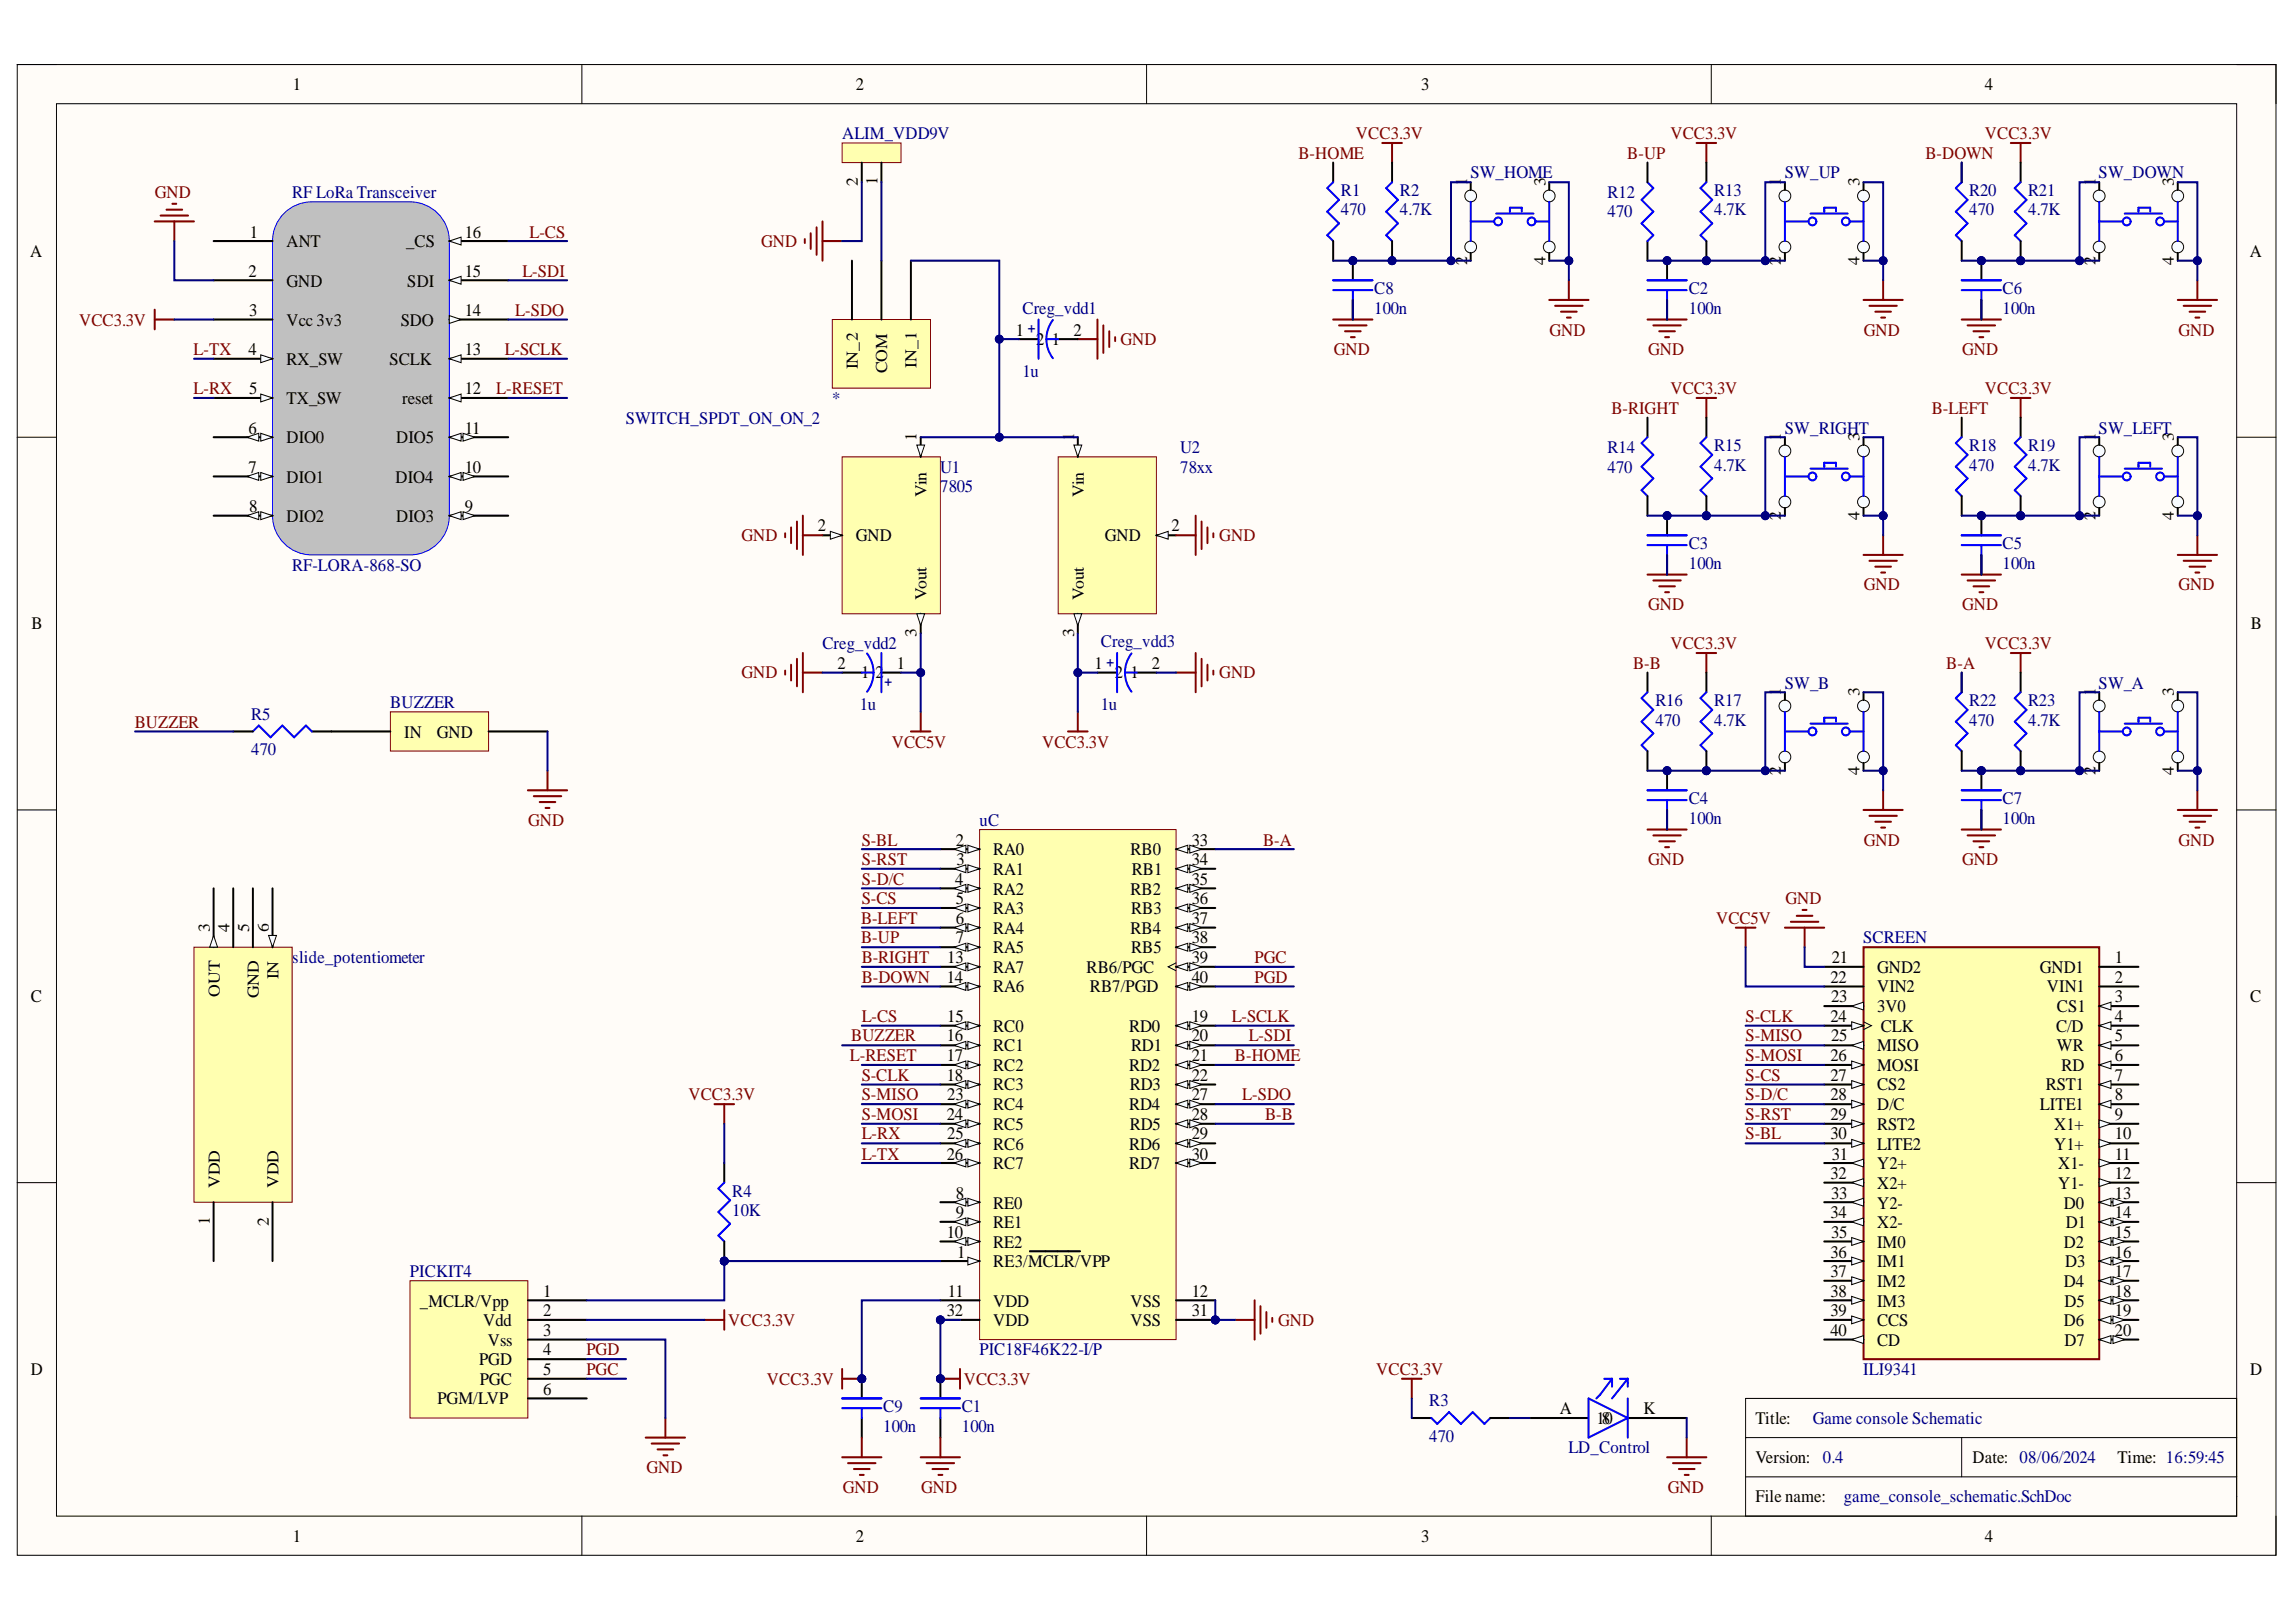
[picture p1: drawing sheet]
<svg xmlns="http://www.w3.org/2000/svg" width="297mm" height="210mm" viewBox="0 0 297 210" stroke-linecap="round" stroke-linejoin="round" font-family="sans-serif">
<defs><g id="words">
<g font-size="2.3">
<text x="37.9" y="11.7">1</text>
<text x="110.7" y="11.7">2</text>
<text x="183.9" y="11.7">3</text>
<text x="256.8" y="11.7">4</text>
<text x="3.9" y="33.3">A</text>
<text x="32.1" y="35.8">2</text>
<text x="32.3" y="30.8">1</text>
<text x="37" y="32">ANT</text>
<text x="52.5" y="32">_CS</text>
<text x="60.1" y="35.8">15</text>
<text x="60.1" y="30.8">16</text>
<text x="291" y="33.3">A</text>
<text x="32.2" y="40.9">3</text>
<text x="37" y="37.1">GND</text>
<text x="52.7" y="37.1">SDI</text>
<text x="60.1" y="40.9">14</text>
<text x="32.1" y="46">4</text>
<text x="37" y="42.2">Vcc 3v3</text>
<text x="37" y="47.2">RX_SW</text>
<text x="50.4" y="47.2">SCLK</text>
<text x="51.8" y="42.2">SDO</text>
<text x="60.1" y="46">13</text>
<text x="131.4" y="43.4">1</text>
<text x="134.1" y="44.7">2</text>
<text x="136.1" y="44.7">1</text>
<text x="138.9" y="43.4">2</text>
<text x="32.2" y="51">5</text>
<text x="37" y="52.3">TX_SW</text>
<text x="52" y="52.3">reset</text>
<text x="60.1" y="51">12</text>
<text x="32.1" y="56.1">6</text>
<text x="37" y="57.4">DIO0</text>
<text x="51.3" y="57.4">DIO5</text>
<text x="60.1" y="56.1">11</text>
<text x="32.1" y="61.2">7</text>
<text x="37" y="62.4">DIO1</text>
<text x="51.2" y="62.4">DIO4</text>
<text x="60.1" y="61.2">10</text>
<text x="32.2" y="66.2">8</text>
<text x="37" y="67.5">DIO2</text>
<text x="51.3" y="67.5">DIO3</text>
<text x="60.1" y="66.2">9</text>
<text x="105.8" y="68.8">2</text>
<text x="110.7" y="70">GND</text>
<text x="142.9" y="70">GND</text>
<text x="151.6" y="68.8">2</text>
<text x="4.1" y="81.5">B</text>
<text x="291.2" y="81.5">B</text>
<text x="108.3" y="86.5">2</text>
<text x="111.4" y="87.8">1</text>
<text x="113.3" y="87.8">2</text>
<text x="116" y="86.5">1</text>
<text x="141.6" y="86.5">1</text>
<text x="144.2" y="87.8">2</text>
<text x="146.2" y="87.8">1</text>
<text x="149" y="86.5">2</text>
<text x="52.3" y="95.5">IN</text>
<text x="56.5" y="95.5">GND</text>
<text x="123.7" y="109.4">2</text>
<text x="123.7" y="112">3</text>
<text x="128.5" y="110.7">RA0</text>
<text x="128.5" y="113.2">RA1</text>
<text x="146.2" y="110.7">RB0</text>
<text x="146.4" y="113.2">RB1</text>
<text x="154.2" y="109.4">33</text>
<text x="154.2" y="112">34</text>
<text x="123.6" y="114.5">4</text>
<text x="123.7" y="117">5</text>
<text x="123.7" y="119.6">6</text>
<text x="128.5" y="115.8">RA2</text>
<text x="128.5" y="118.3">RA3</text>
<text x="146.2" y="115.8">RB2</text>
<text x="146.3" y="118.3">RB3</text>
<text x="154.2" y="114.5">35</text>
<text x="154.2" y="117">36</text>
<text x="154.2" y="119.6">37</text>
<text x="122.6" y="124.6">13</text>
<text x="123.7" y="122.1">7</text>
<text x="128.5" y="120.8">RA4</text>
<text x="128.5" y="123.4">RA5</text>
<text x="128.5" y="125.9">RA7</text>
<text x="140.6" y="125.9">RB6/PGC</text>
<text x="146.2" y="120.8">RB4</text>
<text x="146.3" y="123.4">RB5</text>
<text x="154.2" y="122.1">38</text>
<text x="154.2" y="124.6">39</text>
<text x="237" y="124.6">21</text>
<text x="242.8" y="125.9">GND2</text>
<text x="263.9" y="125.9">GND1</text>
<text x="273.6" y="124.6">1</text>
<text x="4" y="129.7">C</text>
<text x="122.5" y="127.2">14</text>
<text x="128.5" y="128.4">RA6</text>
<text x="141" y="128.4">RB7/PGD</text>
<text x="154.2" y="127.2">40</text>
<text x="236.8" y="127.2">22</text>
<text x="236.9" y="129.7">23</text>
<text x="242.8" y="128.4">VIN2</text>
<text x="242.8" y="131">3V0</text>
<text x="264.8" y="128.4">VIN1</text>
<text x="266.1" y="131">CS1</text>
<text x="273.6" y="127.2">2</text>
<text x="273.6" y="129.7">3</text>
<text x="291.1" y="129.7">C</text>
<text x="122.5" y="134.8">16</text>
<text x="122.5" y="137.3">17</text>
<text x="122.6" y="132.2">15</text>
<text x="128.5" y="133.5">RC0</text>
<text x="128.5" y="136">RC1</text>
<text x="146.1" y="133.5">RD0</text>
<text x="146.3" y="136">RD1</text>
<text x="154.2" y="132.2">19</text>
<text x="154.2" y="134.8">20</text>
<text x="154.2" y="137.3">21</text>
<text x="236.8" y="132.2">24</text>
<text x="236.8" y="137.3">26</text>
<text x="236.9" y="134.8">25</text>
<text x="242.8" y="136">MISO</text>
<text x="243.3" y="133.5">CLK</text>
<text x="266" y="133.5">C/D</text>
<text x="266.1" y="136">WR</text>
<text x="273.6" y="132.2">4</text>
<text x="273.6" y="134.8">5</text>
<text x="273.6" y="137.3">6</text>
<text x="122.5" y="139.8">18</text>
<text x="122.6" y="142.4">23</text>
<text x="128.5" y="138.6">RC2</text>
<text x="128.5" y="141.1">RC3</text>
<text x="128.5" y="143.6">RC4</text>
<text x="146.1" y="138.6">RD2</text>
<text x="146.1" y="143.6">RD4</text>
<text x="146.2" y="141.1">RD3</text>
<text x="154.2" y="139.8">22</text>
<text x="154.2" y="142.4">27</text>
<text x="236.8" y="139.8">27</text>
<text x="236.8" y="142.4">28</text>
<text x="242.8" y="138.6">MOSI</text>
<text x="242.8" y="141.1">CS2</text>
<text x="242.8" y="143.6">D/C</text>
<text x="263.9" y="143.6">LITE1</text>
<text x="264.7" y="141.1">RST1</text>
<text x="266.7" y="138.6">RD</text>
<text x="273.6" y="139.8">7</text>
<text x="273.6" y="142.4">8</text>
<text x="122.5" y="144.9">24</text>
<text x="122.6" y="147.4">25</text>
<text x="128.5" y="146.2">RC5</text>
<text x="128.5" y="148.8">RC6</text>
<text x="146.1" y="148.8">RD6</text>
<text x="146.2" y="146.2">RD5</text>
<text x="154.2" y="144.9">28</text>
<text x="154.2" y="147.4">29</text>
<text x="236.8" y="144.9">29</text>
<text x="236.8" y="147.4">30</text>
<text x="242.8" y="146.2">RST2</text>
<text x="242.8" y="148.8">LITE2</text>
<text x="265.8" y="146.2">X1+</text>
<text x="265.8" y="148.8">Y1+</text>
<text x="273.6" y="144.9">9</text>
<text x="273.6" y="147.4">10</text>
<text x="122.5" y="150.1">26</text>
<text x="123.7" y="155.1">8</text>
<text x="128.5" y="151.3">RC7</text>
<text x="146.1" y="151.3">RD7</text>
<text x="154.2" y="150.1">30</text>
<text x="236.8" y="152.6">32</text>
<text x="236.9" y="155.1">33</text>
<text x="237" y="150.1">31</text>
<text x="242.8" y="151.3">Y2+</text>
<text x="242.8" y="153.9">X2+</text>
<text x="266.3" y="151.3">X1-</text>
<text x="266.3" y="153.9">Y1-</text>
<text x="273.6" y="150.1">11</text>
<text x="273.6" y="152.6">12</text>
<text x="273.6" y="155.1">13</text>
<text x="122.5" y="160.2">10</text>
<text x="123.7" y="157.7">9</text>
<text x="128.5" y="156.4">RE0</text>
<text x="128.5" y="158.9">RE1</text>
<text x="128.5" y="161.5">RE2</text>
<text x="236.8" y="157.7">34</text>
<text x="236.9" y="160.2">35</text>
<text x="242.8" y="156.4">Y2-</text>
<text x="242.8" y="158.9">X2-</text>
<text x="242.8" y="161.5">IM0</text>
<text x="267" y="156.4">D0</text>
<text x="267" y="161.5">D2</text>
<text x="267.3" y="158.9">D1</text>
<text x="273.6" y="157.7">14</text>
<text x="273.6" y="160.2">15</text>
<text x="70.3" y="167.8">1</text>
<text x="122.6" y="167.8">11</text>
<text x="123.8" y="162.7">1</text>
<text x="128.5" y="164">RE3/MCLR/VPP</text>
<text x="154.2" y="167.8">12</text>
<text x="236.8" y="162.7">36</text>
<text x="236.8" y="165.3">37</text>
<text x="236.8" y="167.8">38</text>
<text x="242.8" y="164">IM1</text>
<text x="242.8" y="166.5">IM2</text>
<text x="267" y="166.5">D4</text>
<text x="267.2" y="164">D3</text>
<text x="273.6" y="162.7">16</text>
<text x="273.6" y="165.3">17</text>
<text x="273.6" y="167.8">18</text>
<text x="54.3" y="169.1">_MCLR/Vpp</text>
<text x="62.5" y="171.6">Vdd</text>
<text x="70.3" y="170.3">2</text>
<text x="70.3" y="172.9">3</text>
<text x="122.5" y="170.3">32</text>
<text x="128.5" y="169.1">VDD</text>
<text x="128.5" y="171.6">VDD</text>
<text x="146.2" y="169.1">VSS</text>
<text x="146.2" y="171.6">VSS</text>
<text x="154.2" y="170.3">31</text>
<text x="236.8" y="170.3">39</text>
<text x="236.8" y="172.9">40</text>
<text x="242.8" y="169.1">IM3</text>
<text x="242.8" y="171.6">CCS</text>
<text x="267" y="171.6">D6</text>
<text x="267.1" y="169.1">D5</text>
<text x="273.6" y="170.3">19</text>
<text x="273.6" y="172.9">20</text>
<text x="4" y="177.9">D</text>
<text x="62" y="176.7">PGD</text>
<text x="62.1" y="179.2">PGC</text>
<text x="63.1" y="174.1">Vss</text>
<text x="70.3" y="175.4">4</text>
<text x="70.3" y="177.9">5</text>
<text x="242.8" y="174.1">CD</text>
<text x="267.1" y="174.1">D7</text>
<text x="291.1" y="177.9">D</text>
<text x="56.6" y="181.8">PGM/LVP</text>
<text x="70.3" y="180.5">6</text>
<text x="201.8" y="183">A</text>
<text x="206.5" y="184.3">180</text>
<text x="212.6" y="183">K</text>
<text x="227.1" y="184.3">Title:</text>
<text x="227.1" y="189.4">Version: 0.4</text>
<text x="255.2" y="189.4">Date: 08/06/2024</text>
<text x="274" y="189.4">Time: 16:59:45</text>
<text x="227.1" y="194.4">File name:</text>
<text x="37.9" y="199.5">1</text>
<text x="110.7" y="199.5">2</text>
<text x="183.9" y="199.5">3</text>
<text x="256.8" y="199.5">4</text>
</g>
<g font-size="2.3" fill="#000080">
<text x="108.9" y="18">ALIM_VDD9V</text>
<text x="190.2" y="23.1">SW_HOME</text>
<text x="230.9" y="23.1">SW_UP</text>
<text x="271.5" y="23.1">SW_DOWN</text>
<text x="37.8" y="25.6">RF LoRa Transceiver</text>
<text x="173.5" y="27.9">470</text>
<text x="173.5" y="25.3">R1</text>
<text x="181.1" y="27.9">4.7K</text>
<text x="181.1" y="25.3">R2</text>
<text x="208" y="28.1">470</text>
<text x="208" y="25.6">R12</text>
<text x="221.8" y="27.9">4.7K</text>
<text x="221.8" y="25.3">R13</text>
<text x="254.8" y="27.9">470</text>
<text x="254.8" y="25.3">R20</text>
<text x="262.4" y="27.9">4.7K</text>
<text x="262.4" y="25.3">R21</text>
<text x="132.3" y="40.6">Creg_vdd1</text>
<text x="177.8" y="40.6">100n</text>
<text x="177.8" y="38.1">C8</text>
<text x="218.5" y="40.6">100n</text>
<text x="218.5" y="38.1">C2</text>
<text x="259.1" y="40.6">100n</text>
<text x="259.1" y="38.1">C6</text>
<text x="107.7" y="52.3">*</text>
<text x="132.3" y="48.8">1u</text>
<text x="80.9" y="54.8">SWITCH_SPDT_ON_ON_2</text>
<text x="152.7" y="58.6">U2</text>
<text x="208" y="58.6">R14</text>
<text x="221.8" y="58.4">R15</text>
<text x="230.9" y="56.1">SW_RIGHT</text>
<text x="254.8" y="58.4">R18</text>
<text x="262.4" y="58.4">R19</text>
<text x="271.5" y="56.1">SW_LEFT</text>
<text x="121.6" y="61.2">U1</text>
<text x="121.6" y="63.7">7805</text>
<text x="152.7" y="61.2">78xx</text>
<text x="208" y="61.2">470</text>
<text x="221.8" y="60.9">4.7K</text>
<text x="254.8" y="60.9">470</text>
<text x="262.4" y="60.9">4.7K</text>
<text x="218.5" y="71.1">C3</text>
<text x="259.1" y="71.1">C5</text>
<text x="37.8" y="73.8">RF-LORA-868-SO</text>
<text x="218.5" y="73.6">100n</text>
<text x="259.1" y="73.6">100n</text>
<text x="106.4" y="84">Creg_vdd2</text>
<text x="142.4" y="83.7">Creg_vdd3</text>
<text x="230.9" y="89.1">SW_B</text>
<text x="271.5" y="89.1">SW_A</text>
<text x="32.5" y="93.2">R5</text>
<text x="50.5" y="91.7">BUZZER</text>
<text x="111.2" y="91.9">1u</text>
<text x="142.4" y="91.9">1u</text>
<text x="214.2" y="94">470</text>
<text x="214.2" y="91.4">R16</text>
<text x="221.8" y="94">4.7K</text>
<text x="221.8" y="91.4">R17</text>
<text x="254.8" y="94">470</text>
<text x="254.8" y="91.4">R22</text>
<text x="262.4" y="94">4.7K</text>
<text x="262.4" y="91.4">R23</text>
<text x="32.5" y="97.8">470</text>
<text x="126.7" y="106.9">uC</text>
<text x="218.5" y="106.6">100n</text>
<text x="218.5" y="104.1">C4</text>
<text x="259.1" y="106.6">100n</text>
<text x="259.1" y="104.1">C7</text>
<text x="37.8" y="124.6">slide_potentiometer</text>
<text x="241.1" y="122.1">SCREEN</text>
<text x="94.7" y="154.9">R4</text>
<text x="94.7" y="157.4">10K</text>
<text x="53" y="165.3">PICKIT4</text>
<text x="126.7" y="175.4">PIC18F46K22-I/P</text>
<text x="241.1" y="177.9">ILI9341</text>
<text x="114.3" y="185.3">100n</text>
<text x="114.3" y="182.8">C9</text>
<text x="124.4" y="185.3">100n</text>
<text x="124.4" y="182.8">C1</text>
<text x="184.9" y="182">R3</text>
<text x="234.5" y="184.3">Game console Schematic</text>
<text x="184.9" y="186.6">470</text>
<text x="202.9" y="188.1">LD_Control</text>
<text x="238.5" y="194.4">game_console_schematic.SchDoc</text>
</g>
<g font-size="2.3" fill="#800000">
<text x="175.4" y="18">VCC3.3V</text>
<text x="216.1" y="18">VCC3.3V</text>
<text x="256.8" y="18">VCC3.3V</text>
<text x="168" y="20.5">B-HOME</text>
<text x="210.5" y="20.5">B-UP</text>
<text x="249.1" y="20.5">B-DOWN</text>
<text x="20" y="25.6">GND</text>
<text x="67.6" y="35.8">L-SDI</text>
<text x="68.5" y="30.8">L-CS</text>
<text x="98.5" y="32">GND</text>
<text x="66.7" y="40.9">L-SDO</text>
<text x="10.2" y="42.2">VCC3.3V</text>
<text x="25" y="46">L-TX</text>
<text x="65.3" y="46">L-SCLK</text>
<text x="145" y="44.7">GND</text>
<text x="172.5" y="46">GND</text>
<text x="200.5" y="43.4">GND</text>
<text x="213.2" y="46">GND</text>
<text x="241.1" y="43.4">GND</text>
<text x="253.8" y="46">GND</text>
<text x="281.8" y="43.4">GND</text>
<text x="25" y="51">L-RX</text>
<text x="64.2" y="51">L-RESET</text>
<text x="208.5" y="53.6">B-RIGHT</text>
<text x="216.1" y="51">VCC3.3V</text>
<text x="249.9" y="53.6">B-LEFT</text>
<text x="256.8" y="51">VCC3.3V</text>
<text x="95.9" y="70">GND</text>
<text x="157.7" y="70">GND</text>
<text x="241.1" y="76.4">GND</text>
<text x="281.8" y="76.4">GND</text>
<text x="213.2" y="78.9">GND</text>
<text x="216.1" y="84">VCC3.3V</text>
<text x="253.8" y="78.9">GND</text>
<text x="256.8" y="84">VCC3.3V</text>
<text x="95.9" y="87.8">GND</text>
<text x="157.7" y="87.8">GND</text>
<text x="211.3" y="86.5">B-B</text>
<text x="251.8" y="86.5">B-A</text>
<text x="17.4" y="94.2">BUZZER</text>
<text x="115.4" y="96.7">VCC5V</text>
<text x="134.8" y="96.7">VCC3.3V</text>
<text x="68.3" y="106.9">GND</text>
<text x="111.5" y="112">S-RST</text>
<text x="111.5" y="109.4">S-BL</text>
<text x="163.4" y="109.4">B-A</text>
<text x="213.2" y="112">GND</text>
<text x="241.1" y="109.4">GND</text>
<text x="253.8" y="112">GND</text>
<text x="281.8" y="109.4">GND</text>
<text x="111.4" y="119.6">B-LEFT</text>
<text x="111.5" y="117">S-CS</text>
<text x="111.5" y="114.5">S-D/C</text>
<text x="222" y="119.6">VCC5V</text>
<text x="231" y="117">GND</text>
<text x="111.4" y="122.1">B-UP</text>
<text x="111.5" y="124.6">B-RIGHT</text>
<text x="162.3" y="124.6">PGC</text>
<text x="111.5" y="127.2">B-DOWN</text>
<text x="162.3" y="127.2">PGD</text>
<text x="110" y="137.3">L-RESET</text>
<text x="110.1" y="134.8">BUZZER</text>
<text x="111.5" y="132.2">L-CS</text>
<text x="159.4" y="132.2">L-SCLK</text>
<text x="159.8" y="137.3">B-HOME</text>
<text x="161.6" y="134.8">L-SDI</text>
<text x="225.8" y="132.2">S-CLK</text>
<text x="225.8" y="137.3">S-MOSI</text>
<text x="225.8" y="134.8">S-MISO</text>
<text x="89.1" y="142.4">VCC3.3V</text>
<text x="111.5" y="139.8">S-CLK</text>
<text x="111.5" y="142.4">S-MISO</text>
<text x="160.7" y="142.4">L-SDO</text>
<text x="225.8" y="139.8">S-CS</text>
<text x="225.8" y="142.4">S-D/C</text>
<text x="111.5" y="144.9">S-MOSI</text>
<text x="111.5" y="147.4">L-RX</text>
<text x="163.7" y="144.9">B-B</text>
<text x="225.8" y="144.9">S-RST</text>
<text x="225.8" y="147.4">S-BL</text>
<text x="111.5" y="150.1">L-TX</text>
<text x="94.2" y="171.6">VCC3.3V</text>
<text x="165.4" y="171.6">GND</text>
<text x="75.9" y="175.4">PGD</text>
<text x="75.9" y="177.9">PGC</text>
<text x="99.2" y="179.2">VCC3.3V</text>
<text x="124.7" y="179.2">VCC3.3V</text>
<text x="178" y="177.9">VCC3.3V</text>
<text x="83.7" y="190.6">GND</text>
<text x="109" y="193.2">GND</text>
<text x="119.2" y="193.2">GND</text>
<text x="215.8" y="193.2">GND</text>
</g>
<g font-size="2.2">
<text x="113.5" y="23.9" transform="rotate(-90 113.5 23.9)">1</text>
<text x="111" y="24.1" transform="rotate(-90 111 24.1)">2</text>
<text x="189.8" y="24.1" transform="rotate(-90 189.8 24.1)">1</text>
<text x="200" y="24.1" transform="rotate(-90 200 24.1)">3</text>
<text x="230.4" y="24.1" transform="rotate(-90 230.4 24.1)">1</text>
<text x="240.6" y="24.1" transform="rotate(-90 240.6 24.1)">3</text>
<text x="271.1" y="24.1" transform="rotate(-90 271.1 24.1)">1</text>
<text x="281.2" y="24.1" transform="rotate(-90 281.2 24.1)">3</text>
<text x="189.8" y="34.3" transform="rotate(-90 189.8 34.3)">2</text>
<text x="200" y="34.3" transform="rotate(-90 200 34.3)">4</text>
<text x="230.4" y="34.3" transform="rotate(-90 230.4 34.3)">2</text>
<text x="240.6" y="34.3" transform="rotate(-90 240.6 34.3)">4</text>
<text x="271.1" y="34.3" transform="rotate(-90 271.1 34.3)">2</text>
<text x="281.2" y="34.3" transform="rotate(-90 281.2 34.3)">4</text>
<text x="111" y="47.7" transform="rotate(-90 111 47.7)">IN_2</text>
<text x="118.6" y="47.6" transform="rotate(-90 118.6 47.6)">IN_1</text>
<text x="114.8" y="48.3" transform="rotate(-90 114.8 48.3)">COM</text>
<text x="118.6" y="57.1" transform="rotate(-90 118.6 57.1)">1</text>
<text x="139" y="57.1" transform="rotate(-90 139 57.1)">1</text>
<text x="230.4" y="57.1" transform="rotate(-90 230.4 57.1)">1</text>
<text x="240.6" y="57.1" transform="rotate(-90 240.6 57.1)">3</text>
<text x="271.1" y="57.1" transform="rotate(-90 271.1 57.1)">1</text>
<text x="281.2" y="57.1" transform="rotate(-90 281.2 57.1)">3</text>
<text x="119.9" y="64.3" transform="rotate(-90 119.9 64.3)">Vin</text>
<text x="140.2" y="64.3" transform="rotate(-90 140.2 64.3)">Vin</text>
<text x="230.4" y="67.3" transform="rotate(-90 230.4 67.3)">2</text>
<text x="240.6" y="67.3" transform="rotate(-90 240.6 67.3)">4</text>
<text x="271.1" y="67.3" transform="rotate(-90 271.1 67.3)">2</text>
<text x="281.2" y="67.3" transform="rotate(-90 281.2 67.3)">4</text>
<text x="119.9" y="77.7" transform="rotate(-90 119.9 77.7)">Vout</text>
<text x="140.2" y="77.7" transform="rotate(-90 140.2 77.7)">Vout</text>
<text x="118.6" y="82.4" transform="rotate(-90 118.6 82.4)">3</text>
<text x="139" y="82.4" transform="rotate(-90 139 82.4)">3</text>
<text x="230.4" y="90.1" transform="rotate(-90 230.4 90.1)">1</text>
<text x="240.6" y="90.1" transform="rotate(-90 240.6 90.1)">3</text>
<text x="271.1" y="90.1" transform="rotate(-90 271.1 90.1)">1</text>
<text x="281.2" y="90.1" transform="rotate(-90 281.2 90.1)">3</text>
<text x="230.4" y="100.3" transform="rotate(-90 230.4 100.3)">2</text>
<text x="240.6" y="100.3" transform="rotate(-90 240.6 100.3)">4</text>
<text x="271.1" y="100.3" transform="rotate(-90 271.1 100.3)">2</text>
<text x="281.2" y="100.3" transform="rotate(-90 281.2 100.3)">4</text>
<text x="27.2" y="120.6" transform="rotate(-90 27.2 120.6)">3</text>
<text x="29.7" y="120.6" transform="rotate(-90 29.7 120.6)">4</text>
<text x="32.2" y="120.6" transform="rotate(-90 32.2 120.6)">5</text>
<text x="34.8" y="120.6" transform="rotate(-90 34.8 120.6)">6</text>
<text x="28.4" y="129" transform="rotate(-90 28.4 129)">OUT</text>
<text x="33.5" y="129.2" transform="rotate(-90 33.5 129.2)">GND</text>
<text x="36" y="126.7" transform="rotate(-90 36 126.7)">IN</text>
<text x="28.4" y="153.8" transform="rotate(-90 28.4 153.8)">VDD</text>
<text x="36" y="153.8" transform="rotate(-90 36 153.8)">VDD</text>
<text x="27.2" y="158.5" transform="rotate(-90 27.2 158.5)">1</text>
<text x="34.8" y="158.7" transform="rotate(-90 34.8 158.7)">2</text>
</g>
<g font-size="1.8" fill="#000080">
<text x="134" y="43.1" transform="rotate(-90 134 43.1)">+</text>
<text x="114.4" y="87.8" transform="rotate(90 114.4 87.8)">+</text>
<text x="144.1" y="86.3" transform="rotate(-90 144.1 86.3)">+</text>
</g>
</g></defs>
<path d="M2.2 8.4h292.2v192.9h-292.2z" fill-rule="evenodd" fill="#fffcf8"/>
<path d="M2.2 8.4h292.2v192.9h-292.2z" fill="none" stroke="#000" stroke-width=".13"/>
<path d="M7.3 13.4h282.1v182.8h-282.1z" fill-rule="evenodd" fill="#fffcf8"/>
<g fill="none" stroke="#000" stroke-width=".13">
<path d="M2.2 8.3h5.1M7.3 13.4h282.1v182.8h-282.1zM75.3 8.3v5.1M148.3 8.3v5.1M221.4 8.4v5M289.4 8.4h5v5M2.2 56.6h5.1M289.4 56.6h5M2.2 104.8h5.1M289.4 104.8h5M2.2 153h5.1M289.4 153h5"/>
<path d="M75.3 196.2v5.1M148.3 196.2v5.1M221.4 196.2v5.1M225.8 181h63.6v15.2h-63.6zM225.8 186h63.6M225.8 191.1h63.6M253.8 186v5.1M294.4 196.2v5.1"/>
</g>
<circle cx="157.2" cy="170.8" r=".51" fill="#000080"/>
<circle cx="157.2" cy="170.8" r=".51" fill="none" stroke="#000080" stroke-width=".13"/>
<circle cx="121.7" cy="170.8" r=".51" fill="#000080"/>
<circle cx="121.7" cy="170.8" r=".51" fill="none" stroke="#000080" stroke-width=".13"/>
<path d="M126.7 107.4h25.5v66h-25.5z" fill-rule="evenodd" fill="#ffffb0"/>
<path d="M126.7 107.4h25.5v66h-25.5z" fill="none" stroke="#800000" stroke-width=".13"/>
<path d="M121.7 163.2h5" fill="none" stroke="#000" stroke-width=".26"/>
<path d="M125.2 162.7l1.5 .5-1.5 .5z" fill="#f8fcff"/>
<path d="M125.2 162.7l1.5 .5-1.5 .5z" fill="none" stroke="#000" stroke-width=".13"/>
<path d="M121.7 109.9h5M133.2 161.9h6.5" fill="none" stroke="#000" stroke-width=".26"/>
<path d="M125.2 109.4l1.5 .5-1.5 .5z" fill="#f8fcff"/>
<path d="M125.2 109.4l1.5 .5-1.5 .5z" fill="none" stroke="#000" stroke-width=".13"/>
<path d="M123.4 109.9l1.6-.5v1z" fill="#f8fcff"/>
<path d="M123.4 109.9l1.6-.5v1z" fill="none" stroke="#000" stroke-width=".13"/>
<path d="M121.7 112.4h5" fill="none" stroke="#000" stroke-width=".26"/>
<path d="M125.2 111.9l1.5 .5-1.5 .5z" fill="#f8fcff"/>
<path d="M125.2 111.9l1.5 .5-1.5 .5z" fill="none" stroke="#000" stroke-width=".13"/>
<path d="M123.4 112.4l1.6-.5v1z" fill="#f8fcff"/>
<path d="M123.4 112.4l1.6-.5v1z" fill="none" stroke="#000" stroke-width=".13"/>
<path d="M121.7 115h5" fill="none" stroke="#000" stroke-width=".26"/>
<path d="M125.2 114.5l1.5 .5-1.5 .5z" fill="#f8fcff"/>
<path d="M125.2 114.5l1.5 .5-1.5 .5z" fill="none" stroke="#000" stroke-width=".13"/>
<path d="M123.4 115l1.6-.5v1z" fill="#f8fcff"/>
<path d="M123.4 115l1.6-.5v1z" fill="none" stroke="#000" stroke-width=".13"/>
<path d="M121.7 117.5h5" fill="none" stroke="#000" stroke-width=".26"/>
<path d="M125.2 117l1.5 .5-1.5 .5z" fill="#f8fcff"/>
<path d="M125.2 117l1.5 .5-1.5 .5z" fill="none" stroke="#000" stroke-width=".13"/>
<path d="M123.4 117.5l1.6-.5v1z" fill="#f8fcff"/>
<path d="M123.4 117.5l1.6-.5v1z" fill="none" stroke="#000" stroke-width=".13"/>
<path d="M121.7 120h5" fill="none" stroke="#000" stroke-width=".26"/>
<path d="M125.2 119.5l1.5 .5-1.5 .5z" fill="#f8fcff"/>
<path d="M125.2 119.5l1.5 .5-1.5 .5z" fill="none" stroke="#000" stroke-width=".13"/>
<path d="M123.4 120l1.6-.5v1z" fill="#f8fcff"/>
<path d="M123.4 120l1.6-.5v1z" fill="none" stroke="#000" stroke-width=".13"/>
<path d="M121.7 122.6h5" fill="none" stroke="#000" stroke-width=".26"/>
<path d="M125.2 122.1l1.5 .5-1.5 .5z" fill="#f8fcff"/>
<path d="M125.2 122.1l1.5 .5-1.5 .5z" fill="none" stroke="#000" stroke-width=".13"/>
<path d="M123.4 122.6l1.6-.5v1z" fill="#f8fcff"/>
<path d="M123.4 122.6l1.6-.5v1z" fill="none" stroke="#000" stroke-width=".13"/>
<path d="M121.7 155.6h5" fill="none" stroke="#000" stroke-width=".26"/>
<path d="M125.2 155.1l1.5 .5-1.5 .5z" fill="#f8fcff"/>
<path d="M125.2 155.1l1.5 .5-1.5 .5z" fill="none" stroke="#000" stroke-width=".13"/>
<path d="M123.4 155.6l1.6-.5v1z" fill="#f8fcff"/>
<path d="M123.4 155.6l1.6-.5v1z" fill="none" stroke="#000" stroke-width=".13"/>
<path d="M121.7 158.1h5" fill="none" stroke="#000" stroke-width=".26"/>
<path d="M125.2 157.6l1.5 .5-1.5 .5z" fill="#f8fcff"/>
<path d="M125.2 157.6l1.5 .5-1.5 .5z" fill="none" stroke="#000" stroke-width=".13"/>
<path d="M123.4 158.1l1.6-.5v1z" fill="#f8fcff"/>
<path d="M123.4 158.1l1.6-.5v1z" fill="none" stroke="#000" stroke-width=".13"/>
<path d="M121.7 160.7h5" fill="none" stroke="#000" stroke-width=".26"/>
<path d="M125.2 160.1l1.5 .6-1.5 .5z" fill="#f8fcff"/>
<path d="M125.2 160.1l1.5 .6-1.5 .5z" fill="none" stroke="#000" stroke-width=".13"/>
<path d="M123.4 160.7l1.6-.6v1.1z" fill="#f8fcff"/>
<path d="M123.4 160.7l1.6-.6v1.1z" fill="none" stroke="#000" stroke-width=".13"/>
<path d="M121.7 125.1h5M121.7 168.3h5M152.1 168.3h5.1" fill="none" stroke="#000" stroke-width=".26"/>
<path d="M125.2 124.6l1.5 .5-1.5 .5z" fill="#f8fcff"/>
<path d="M125.2 124.6l1.5 .5-1.5 .5z" fill="none" stroke="#000" stroke-width=".13"/>
<path d="M123.4 125.1l1.6-.5v1z" fill="#f8fcff"/>
<path d="M123.4 125.1l1.6-.5v1z" fill="none" stroke="#000" stroke-width=".13"/>
<path d="M121.7 127.7h5" fill="none" stroke="#000" stroke-width=".26"/>
<path d="M125.2 127.2l1.5 .5-1.5 .5z" fill="#f8fcff"/>
<path d="M125.2 127.2l1.5 .5-1.5 .5z" fill="none" stroke="#000" stroke-width=".13"/>
<path d="M123.4 127.7l1.6-.5v1z" fill="#f8fcff"/>
<path d="M123.4 127.7l1.6-.5v1z" fill="none" stroke="#000" stroke-width=".13"/>
<path d="M121.7 132.7h5" fill="none" stroke="#000" stroke-width=".26"/>
<path d="M125.2 132.2l1.5 .5-1.5 .5z" fill="#f8fcff"/>
<path d="M125.2 132.2l1.5 .5-1.5 .5z" fill="none" stroke="#000" stroke-width=".13"/>
<path d="M123.4 132.7l1.6-.5v1z" fill="#f8fcff"/>
<path d="M123.4 132.7l1.6-.5v1z" fill="none" stroke="#000" stroke-width=".13"/>
<path d="M121.7 135.3h5" fill="none" stroke="#000" stroke-width=".26"/>
<path d="M125.2 134.8l1.5 .5-1.5 .5z" fill="#f8fcff"/>
<path d="M125.2 134.8l1.5 .5-1.5 .5z" fill="none" stroke="#000" stroke-width=".13"/>
<path d="M123.4 135.3l1.6-.5v1z" fill="#f8fcff"/>
<path d="M123.4 135.3l1.6-.5v1z" fill="none" stroke="#000" stroke-width=".13"/>
<path d="M121.7 137.8h5" fill="none" stroke="#000" stroke-width=".26"/>
<path d="M125.2 137.3l1.5 .5-1.5 .5z" fill="#f8fcff"/>
<path d="M125.2 137.3l1.5 .5-1.5 .5z" fill="none" stroke="#000" stroke-width=".13"/>
<path d="M123.4 137.8l1.6-.5v1z" fill="#f8fcff"/>
<path d="M123.4 137.8l1.6-.5v1z" fill="none" stroke="#000" stroke-width=".13"/>
<path d="M121.7 140.3h5" fill="none" stroke="#000" stroke-width=".26"/>
<path d="M125.2 139.8l1.5 .5-1.5 .6z" fill="#f8fcff"/>
<path d="M125.2 139.8l1.5 .5-1.5 .6z" fill="none" stroke="#000" stroke-width=".13"/>
<path d="M123.4 140.3l1.6-.5v1.1z" fill="#f8fcff"/>
<path d="M123.4 140.3l1.6-.5v1.1z" fill="none" stroke="#000" stroke-width=".13"/>
<path d="M152.1 132.7h5.1" fill="none" stroke="#000" stroke-width=".26"/>
<path d="M152.1 132.7l1.6-.5v1z" fill="#f8fcff"/>
<path d="M152.1 132.7l1.6-.5v1z" fill="none" stroke="#000" stroke-width=".13"/>
<path d="M153.9 132.2l1.6 .5-1.6 .5z" fill="#f8fcff"/>
<path d="M153.9 132.2l1.6 .5-1.6 .5z" fill="none" stroke="#000" stroke-width=".13"/>
<path d="M152.1 135.3h5.1" fill="none" stroke="#000" stroke-width=".26"/>
<path d="M152.1 135.3l1.6-.5v1z" fill="#f8fcff"/>
<path d="M152.1 135.3l1.6-.5v1z" fill="none" stroke="#000" stroke-width=".13"/>
<path d="M153.9 134.8l1.6 .5-1.6 .5z" fill="#f8fcff"/>
<path d="M153.9 134.8l1.6 .5-1.6 .5z" fill="none" stroke="#000" stroke-width=".13"/>
<path d="M152.1 137.8h5.1" fill="none" stroke="#000" stroke-width=".26"/>
<path d="M152.1 137.8l1.6-.5v1z" fill="#f8fcff"/>
<path d="M152.1 137.8l1.6-.5v1z" fill="none" stroke="#000" stroke-width=".13"/>
<path d="M153.9 137.3l1.6 .5-1.6 .5z" fill="#f8fcff"/>
<path d="M153.9 137.3l1.6 .5-1.6 .5z" fill="none" stroke="#000" stroke-width=".13"/>
<path d="M152.1 140.3h5.1" fill="none" stroke="#000" stroke-width=".26"/>
<path d="M152.1 140.3l1.6-.5v1.1z" fill="#f8fcff"/>
<path d="M152.1 140.3l1.6-.5v1.1z" fill="none" stroke="#000" stroke-width=".13"/>
<path d="M153.9 139.8l1.6 .5-1.6 .6z" fill="#f8fcff"/>
<path d="M153.9 139.8l1.6 .5-1.6 .6z" fill="none" stroke="#000" stroke-width=".13"/>
<path d="M121.7 142.9h5" fill="none" stroke="#000" stroke-width=".26"/>
<path d="M125.2 142.4l1.5 .5-1.5 .5z" fill="#f8fcff"/>
<path d="M125.2 142.4l1.5 .5-1.5 .5z" fill="none" stroke="#000" stroke-width=".13"/>
<path d="M123.4 142.9l1.6-.5v1z" fill="#f8fcff"/>
<path d="M123.4 142.9l1.6-.5v1z" fill="none" stroke="#000" stroke-width=".13"/>
<path d="M121.7 145.4h5" fill="none" stroke="#000" stroke-width=".26"/>
<path d="M125.2 144.9l1.5 .5-1.5 .5z" fill="#f8fcff"/>
<path d="M125.2 144.9l1.5 .5-1.5 .5z" fill="none" stroke="#000" stroke-width=".13"/>
<path d="M123.4 145.4l1.6-.5v1z" fill="#f8fcff"/>
<path d="M123.4 145.4l1.6-.5v1z" fill="none" stroke="#000" stroke-width=".13"/>
<path d="M121.7 148h5" fill="none" stroke="#000" stroke-width=".26"/>
<path d="M125.2 147.5l1.5 .5-1.5 .5z" fill="#f8fcff"/>
<path d="M125.2 147.5l1.5 .5-1.5 .5z" fill="none" stroke="#000" stroke-width=".13"/>
<path d="M123.4 148l1.6-.5v1z" fill="#f8fcff"/>
<path d="M123.4 148l1.6-.5v1z" fill="none" stroke="#000" stroke-width=".13"/>
<path d="M121.7 150.5h5" fill="none" stroke="#000" stroke-width=".26"/>
<path d="M125.2 150l1.5 .5-1.5 .5z" fill="#f8fcff"/>
<path d="M125.2 150l1.5 .5-1.5 .5z" fill="none" stroke="#000" stroke-width=".13"/>
<path d="M123.4 150.5l1.6-.5v1z" fill="#f8fcff"/>
<path d="M123.4 150.5l1.6-.5v1z" fill="none" stroke="#000" stroke-width=".13"/>
<path d="M152.1 142.9h5.1" fill="none" stroke="#000" stroke-width=".26"/>
<path d="M152.1 142.9l1.6-.5v1z" fill="#f8fcff"/>
<path d="M152.1 142.9l1.6-.5v1z" fill="none" stroke="#000" stroke-width=".13"/>
<path d="M153.9 142.4l1.6 .5-1.6 .5z" fill="#f8fcff"/>
<path d="M153.9 142.4l1.6 .5-1.6 .5z" fill="none" stroke="#000" stroke-width=".13"/>
<path d="M152.1 145.4h5.1" fill="none" stroke="#000" stroke-width=".26"/>
<path d="M152.1 145.4l1.6-.5v1z" fill="#f8fcff"/>
<path d="M152.1 145.4l1.6-.5v1z" fill="none" stroke="#000" stroke-width=".13"/>
<path d="M153.9 144.9l1.6 .5-1.6 .5z" fill="#f8fcff"/>
<path d="M153.9 144.9l1.6 .5-1.6 .5z" fill="none" stroke="#000" stroke-width=".13"/>
<path d="M152.1 148h5.1" fill="none" stroke="#000" stroke-width=".26"/>
<path d="M152.1 148l1.6-.5v1z" fill="#f8fcff"/>
<path d="M152.1 148l1.6-.5v1z" fill="none" stroke="#000" stroke-width=".13"/>
<path d="M153.9 147.5l1.6 .5-1.6 .5z" fill="#f8fcff"/>
<path d="M153.9 147.5l1.6 .5-1.6 .5z" fill="none" stroke="#000" stroke-width=".13"/>
<path d="M152.1 150.5h5.1" fill="none" stroke="#000" stroke-width=".26"/>
<path d="M152.1 150.5l1.6-.5v1z" fill="#f8fcff"/>
<path d="M152.1 150.5l1.6-.5v1z" fill="none" stroke="#000" stroke-width=".13"/>
<path d="M153.9 150l1.6 .5-1.6 .5z" fill="#f8fcff"/>
<path d="M153.9 150l1.6 .5-1.6 .5z" fill="none" stroke="#000" stroke-width=".13"/>
<path d="M152.1 170.8h5.1" fill="none" stroke="#000" stroke-width=".26"/>
<circle cx="157.2" cy="170.8" r=".51" fill="#000080"/>
<circle cx="157.2" cy="170.8" r=".51" fill="none" stroke="#000080" stroke-width=".13"/>
<path d="M121.7 170.8h5" fill="none" stroke="#000" stroke-width=".26"/>
<circle cx="121.7" cy="170.8" r=".51" fill="#000080"/>
<circle cx="121.7" cy="170.8" r=".51" fill="none" stroke="#000080" stroke-width=".13"/>
<path d="M152.1 109.9h5.1" fill="none" stroke="#000" stroke-width=".26"/>
<path d="M152.1 109.9l1.6-.5v1z" fill="#f8fcff"/>
<path d="M152.1 109.9l1.6-.5v1z" fill="none" stroke="#000" stroke-width=".13"/>
<path d="M153.9 109.4l1.6 .5-1.6 .5z" fill="#f8fcff"/>
<path d="M153.9 109.4l1.6 .5-1.6 .5z" fill="none" stroke="#000" stroke-width=".13"/>
<path d="M152.1 112.4h5.1" fill="none" stroke="#000" stroke-width=".26"/>
<path d="M152.1 112.4l1.6-.5v1z" fill="#f8fcff"/>
<path d="M152.1 112.4l1.6-.5v1z" fill="none" stroke="#000" stroke-width=".13"/>
<path d="M153.9 111.9l1.6 .5-1.6 .5z" fill="#f8fcff"/>
<path d="M153.9 111.9l1.6 .5-1.6 .5z" fill="none" stroke="#000" stroke-width=".13"/>
<path d="M152.1 115h5.1" fill="none" stroke="#000" stroke-width=".26"/>
<path d="M152.1 115l1.6-.5v1z" fill="#f8fcff"/>
<path d="M152.1 115l1.6-.5v1z" fill="none" stroke="#000" stroke-width=".13"/>
<path d="M153.9 114.5l1.6 .5-1.6 .5z" fill="#f8fcff"/>
<path d="M153.9 114.5l1.6 .5-1.6 .5z" fill="none" stroke="#000" stroke-width=".13"/>
<path d="M152.1 117.5h5.1" fill="none" stroke="#000" stroke-width=".26"/>
<path d="M152.1 117.5l1.6-.5v1z" fill="#f8fcff"/>
<path d="M152.1 117.5l1.6-.5v1z" fill="none" stroke="#000" stroke-width=".13"/>
<path d="M153.9 117l1.6 .5-1.6 .5z" fill="#f8fcff"/>
<path d="M153.9 117l1.6 .5-1.6 .5z" fill="none" stroke="#000" stroke-width=".13"/>
<path d="M152.1 120h5.1" fill="none" stroke="#000" stroke-width=".26"/>
<path d="M152.1 120l1.6-.5v1z" fill="#f8fcff"/>
<path d="M152.1 120l1.6-.5v1z" fill="none" stroke="#000" stroke-width=".13"/>
<path d="M153.9 119.5l1.6 .5-1.6 .5z" fill="#f8fcff"/>
<path d="M153.9 119.5l1.6 .5-1.6 .5z" fill="none" stroke="#000" stroke-width=".13"/>
<path d="M152.1 122.6h5.1" fill="none" stroke="#000" stroke-width=".26"/>
<path d="M152.1 122.6l1.6-.5v1z" fill="#f8fcff"/>
<path d="M152.1 122.6l1.6-.5v1z" fill="none" stroke="#000" stroke-width=".13"/>
<path d="M153.9 122.1l1.6 .5-1.6 .5z" fill="#f8fcff"/>
<path d="M153.9 122.1l1.6 .5-1.6 .5z" fill="none" stroke="#000" stroke-width=".13"/>
<path d="M152.1 125.1h5.1" fill="none" stroke="#000" stroke-width=".26"/>
<path d="M152.1 125.1l1.6-.5v1z" fill="#f8fcff"/>
<path d="M152.1 125.1l1.6-.5v1z" fill="none" stroke="#000" stroke-width=".13"/>
<path d="M153.9 124.6l1.6 .5-1.6 .5z" fill="#f8fcff"/>
<path d="M152.1 124.6l-1 .5 1 .5M153.9 124.6l1.6 .5-1.6 .5z" fill="none" stroke="#000" stroke-width=".13"/>
<path d="M152.1 127.7h5.1" fill="none" stroke="#000" stroke-width=".26"/>
<path d="M152.1 127.7l1.6-.5v1z" fill="#f8fcff"/>
<path d="M152.1 127.7l1.6-.5v1z" fill="none" stroke="#000" stroke-width=".13"/>
<path d="M153.9 127.2l1.6 .5-1.6 .5z" fill="#f8fcff"/>
<path d="M153.9 127.2l1.6 .5-1.6 .5z" fill="none" stroke="#000" stroke-width=".13"/>
<path d="M92.4 142.9h2.6M93.7 142.9v2.5" fill="none" stroke="#800000" stroke-width=".26"/>
<path d="M53 165.7h15.3v17.8h-15.3z" fill-rule="evenodd" fill="#ffffb0"/>
<path d="M53 165.7h15.3v17.8h-15.3z" fill="none" stroke="#800000" stroke-width=".13"/>
<path d="M68.3 168.3h7.6M68.3 170.8h7.6M68.3 173.4h7.6M68.3 175.9h7.6M68.3 178.4h7.6M68.3 181h7.6" fill="none" stroke="#000" stroke-width=".26"/>
<circle cx="93.7" cy="163.2" r=".51" fill="#000080"/>
<circle cx="93.7" cy="163.2" r=".51" fill="none" stroke="#000080" stroke-width=".13"/>
<path d="M93.7 150.5v2.5M93.7 160.7v2.5" fill="none" stroke="#000" stroke-width=".26"/>
<path d="M93.7 153l-.8 .8 1.6 1.5-1.6 1.6 1.6 1.5-1.6 1.5 .8 .8" fill="none" stroke="#00f" stroke-width=".26"/>
<circle cx="93.7" cy="163.2" r=".51" fill="#000080"/>
<circle cx="93.7" cy="163.2" r=".51" fill="none" stroke="#000080" stroke-width=".13"/>
<circle cx="121.7" cy="178.4" r=".51" fill="#000080"/>
<circle cx="121.7" cy="178.4" r=".51" fill="none" stroke="#000080" stroke-width=".13"/>
<path d="M121.7 178.4v2.6" fill="none" stroke="#000" stroke-width=".26"/>
<circle cx="121.7" cy="178.4" r=".51" fill="#000080"/>
<circle cx="121.7" cy="178.4" r=".51" fill="none" stroke="#000080" stroke-width=".13"/>
<path d="M121.7 183.5v2.5" fill="none" stroke="#000" stroke-width=".26"/>
<path d="M119.1 181h5.1M119.1 182.2h5.1M121.7 182.2v1.3" fill="none" stroke="#00f" stroke-width=".26"/>
<path d="M91.2 170.8h2.5M93.7 169.5v2.6M83.5 186h5.1M84.3 186.8h3.6M85.1 187.6h2M85.8 188.3h.5M86.1 183.5v2.5" fill="none" stroke="#800000" stroke-width=".26"/>
<path d="M241.1 122.6h30.5v53.3h-30.5z" fill-rule="evenodd" fill="#ffffb0"/>
<path d="M241.1 122.6h30.5v53.3h-30.5z" fill="none" stroke="#800000" stroke-width=".26"/>
<path d="M271.6 125.1h5.1M271.6 127.7h5.1M271.6 130.2h5.1" fill="none" stroke="#000" stroke-width=".26"/>
<path d="M271.6 130.2l1.5-.5v1z" fill="#f8fcff"/>
<path d="M271.6 130.2l1.5-.5v1z" fill="none" stroke="#000" stroke-width=".13"/>
<path d="M271.6 132.7h5.1" fill="none" stroke="#000" stroke-width=".26"/>
<path d="M271.6 132.7l1.5-.5v1z" fill="#f8fcff"/>
<path d="M271.6 132.7l1.5-.5v1z" fill="none" stroke="#000" stroke-width=".13"/>
<path d="M271.6 135.3h5.1" fill="none" stroke="#000" stroke-width=".26"/>
<path d="M271.6 135.3l1.5-.5v1z" fill="#f8fcff"/>
<path d="M271.6 135.3l1.5-.5v1z" fill="none" stroke="#000" stroke-width=".13"/>
<path d="M271.6 137.8h5.1" fill="none" stroke="#000" stroke-width=".26"/>
<path d="M271.6 137.8l1.5-.5v1z" fill="#f8fcff"/>
<path d="M271.6 137.8l1.5-.5v1z" fill="none" stroke="#000" stroke-width=".13"/>
<path d="M271.6 140.3h5.1" fill="none" stroke="#000" stroke-width=".26"/>
<path d="M271.6 140.3l1.5-.5v1.1z" fill="#f8fcff"/>
<path d="M271.6 140.3l1.5-.5v1.1z" fill="none" stroke="#000" stroke-width=".13"/>
<path d="M271.6 142.9h5.1" fill="none" stroke="#000" stroke-width=".26"/>
<path d="M271.6 142.9l1.5-.5v1z" fill="#f8fcff"/>
<path d="M271.6 142.9l1.5-.5v1z" fill="none" stroke="#000" stroke-width=".13"/>
<path d="M271.6 145.4h5.1" fill="none" stroke="#000" stroke-width=".26"/>
<path d="M271.6 144.9l1.5 .5-1.5 .5z" fill="#f8fcff"/>
<path d="M271.6 144.9l1.5 .5-1.5 .5z" fill="none" stroke="#000" stroke-width=".13"/>
<path d="M271.6 148h5.1" fill="none" stroke="#000" stroke-width=".26"/>
<path d="M271.6 147.5l1.5 .5-1.5 .5z" fill="#f8fcff"/>
<path d="M271.6 147.5l1.5 .5-1.5 .5z" fill="none" stroke="#000" stroke-width=".13"/>
<path d="M271.6 150.5h5.1" fill="none" stroke="#000" stroke-width=".26"/>
<path d="M271.6 150l1.5 .5-1.5 .5z" fill="#f8fcff"/>
<path d="M271.6 150l1.5 .5-1.5 .5z" fill="none" stroke="#000" stroke-width=".13"/>
<path d="M271.6 153h5.1" fill="none" stroke="#000" stroke-width=".26"/>
<path d="M271.6 152.5l1.5 .5-1.5 .6z" fill="#f8fcff"/>
<path d="M271.6 152.5l1.5 .5-1.5 .6z" fill="none" stroke="#000" stroke-width=".13"/>
<path d="M271.6 155.6h5.1" fill="none" stroke="#000" stroke-width=".26"/>
<path d="M271.6 155.6l1.5-.5v1z" fill="#f8fcff"/>
<path d="M271.6 155.6l1.5-.5v1z" fill="none" stroke="#000" stroke-width=".13"/>
<path d="M273.4 155.1l1.5 .5-1.5 .5z" fill="#f8fcff"/>
<path d="M273.4 155.1l1.5 .5-1.5 .5z" fill="none" stroke="#000" stroke-width=".13"/>
<path d="M271.6 158.1h5.1" fill="none" stroke="#000" stroke-width=".26"/>
<path d="M271.6 158.1l1.5-.5v1z" fill="#f8fcff"/>
<path d="M271.6 158.1l1.5-.5v1z" fill="none" stroke="#000" stroke-width=".13"/>
<path d="M273.4 157.6l1.5 .5-1.5 .5z" fill="#f8fcff"/>
<path d="M273.4 157.6l1.5 .5-1.5 .5z" fill="none" stroke="#000" stroke-width=".13"/>
<path d="M271.6 160.7h5.1" fill="none" stroke="#000" stroke-width=".26"/>
<path d="M271.6 160.7l1.5-.5v1z" fill="#f8fcff"/>
<path d="M271.6 160.7l1.5-.5v1z" fill="none" stroke="#000" stroke-width=".13"/>
<path d="M273.4 160.2l1.5 .5-1.5 .5z" fill="#f8fcff"/>
<path d="M273.4 160.2l1.5 .5-1.5 .5z" fill="none" stroke="#000" stroke-width=".13"/>
<path d="M271.6 163.2h5.1" fill="none" stroke="#000" stroke-width=".26"/>
<path d="M271.6 163.2l1.5-.5v1z" fill="#f8fcff"/>
<path d="M271.6 163.2l1.5-.5v1z" fill="none" stroke="#000" stroke-width=".13"/>
<path d="M273.4 162.7l1.5 .5-1.5 .5z" fill="#f8fcff"/>
<path d="M273.4 162.7l1.5 .5-1.5 .5z" fill="none" stroke="#000" stroke-width=".13"/>
<path d="M271.6 165.7h5.1" fill="none" stroke="#000" stroke-width=".26"/>
<path d="M271.6 165.7l1.5-.5v1z" fill="#f8fcff"/>
<path d="M271.6 165.7l1.5-.5v1z" fill="none" stroke="#000" stroke-width=".13"/>
<path d="M273.4 165.2l1.5 .5-1.5 .5z" fill="#f8fcff"/>
<path d="M273.4 165.2l1.5 .5-1.5 .5z" fill="none" stroke="#000" stroke-width=".13"/>
<path d="M271.6 168.3h5.1" fill="none" stroke="#000" stroke-width=".26"/>
<path d="M271.6 168.3l1.5-.5v1z" fill="#f8fcff"/>
<path d="M271.6 168.3l1.5-.5v1z" fill="none" stroke="#000" stroke-width=".13"/>
<path d="M273.4 167.8l1.5 .5-1.5 .5z" fill="#f8fcff"/>
<path d="M273.4 167.8l1.5 .5-1.5 .5z" fill="none" stroke="#000" stroke-width=".13"/>
<path d="M271.6 170.8h5.1" fill="none" stroke="#000" stroke-width=".26"/>
<path d="M271.6 170.8l1.5-.5v1z" fill="#f8fcff"/>
<path d="M271.6 170.8l1.5-.5v1z" fill="none" stroke="#000" stroke-width=".13"/>
<path d="M273.4 170.3l1.5 .5-1.5 .5z" fill="#f8fcff"/>
<path d="M273.4 170.3l1.5 .5-1.5 .5z" fill="none" stroke="#000" stroke-width=".13"/>
<path d="M271.6 173.4h5.1" fill="none" stroke="#000" stroke-width=".26"/>
<path d="M271.6 173.4l1.5-.6v1.1z" fill="#f8fcff"/>
<path d="M271.6 173.4l1.5-.6v1.1z" fill="none" stroke="#000" stroke-width=".13"/>
<path d="M273.4 172.8l1.5 .6-1.5 .5z" fill="#f8fcff"/>
<path d="M273.4 172.8l1.5 .6-1.5 .5z" fill="none" stroke="#000" stroke-width=".13"/>
<path d="M236 125.1h5.1M236 127.7h5.1M236 130.2h5.1" fill="none" stroke="#000" stroke-width=".26"/>
<path d="M239.6 130.2l1.5-.5v1z" fill="#f8fcff"/>
<path d="M239.6 130.2l1.5-.5v1z" fill="none" stroke="#000" stroke-width=".13"/>
<path d="M236 132.7h5.1" fill="none" stroke="#000" stroke-width=".26"/>
<path d="M239.6 132.2l1.5 .5-1.5 .5z" fill="#f8fcff"/>
<path d="M239.6 132.2l1.5 .5-1.5 .5zM241.1 132.2l1 .5-1 .5" fill="none" stroke="#000" stroke-width=".13"/>
<path d="M236 135.3h5.1" fill="none" stroke="#000" stroke-width=".26"/>
<path d="M239.6 135.3l1.5-.5v1z" fill="#f8fcff"/>
<path d="M239.6 135.3l1.5-.5v1z" fill="none" stroke="#000" stroke-width=".13"/>
<path d="M236 137.8h5.1" fill="none" stroke="#000" stroke-width=".26"/>
<path d="M239.6 137.3l1.5 .5-1.5 .5z" fill="#f8fcff"/>
<path d="M239.6 137.3l1.5 .5-1.5 .5z" fill="none" stroke="#000" stroke-width=".13"/>
<path d="M236 140.3h5.1" fill="none" stroke="#000" stroke-width=".26"/>
<path d="M239.6 139.8l1.5 .5-1.5 .6z" fill="#f8fcff"/>
<path d="M239.6 139.8l1.5 .5-1.5 .6z" fill="none" stroke="#000" stroke-width=".13"/>
<path d="M236 142.9h5.1" fill="none" stroke="#000" stroke-width=".26"/>
<path d="M239.6 142.4l1.5 .5-1.5 .5z" fill="#f8fcff"/>
<path d="M239.6 142.4l1.5 .5-1.5 .5z" fill="none" stroke="#000" stroke-width=".13"/>
<path d="M236 145.4h5.1" fill="none" stroke="#000" stroke-width=".26"/>
<path d="M239.6 144.9l1.5 .5-1.5 .5z" fill="#f8fcff"/>
<path d="M239.6 144.9l1.5 .5-1.5 .5z" fill="none" stroke="#000" stroke-width=".13"/>
<path d="M236 148h5.1" fill="none" stroke="#000" stroke-width=".26"/>
<path d="M239.6 147.5l1.5 .5-1.5 .5z" fill="#f8fcff"/>
<path d="M239.6 147.5l1.5 .5-1.5 .5z" fill="none" stroke="#000" stroke-width=".13"/>
<path d="M236 150.5h5.1" fill="none" stroke="#000" stroke-width=".26"/>
<path d="M239.6 150.5l1.5-.5v1z" fill="#f8fcff"/>
<path d="M239.6 150.5l1.5-.5v1z" fill="none" stroke="#000" stroke-width=".13"/>
<path d="M236 153h5.1" fill="none" stroke="#000" stroke-width=".26"/>
<path d="M239.6 153l1.5-.5v1.1z" fill="#f8fcff"/>
<path d="M239.6 153l1.5-.5v1.1z" fill="none" stroke="#000" stroke-width=".13"/>
<path d="M236 155.6h5.1" fill="none" stroke="#000" stroke-width=".26"/>
<path d="M239.6 155.6l1.5-.5v1z" fill="#f8fcff"/>
<path d="M239.6 155.6l1.5-.5v1z" fill="none" stroke="#000" stroke-width=".13"/>
<path d="M236 158.1h5.1" fill="none" stroke="#000" stroke-width=".26"/>
<path d="M239.6 158.1l1.5-.5v1z" fill="#f8fcff"/>
<path d="M239.6 158.1l1.5-.5v1z" fill="none" stroke="#000" stroke-width=".13"/>
<path d="M236 160.7h5.1" fill="none" stroke="#000" stroke-width=".26"/>
<path d="M239.6 160.2l1.5 .5-1.5 .5z" fill="#f8fcff"/>
<path d="M239.6 160.2l1.5 .5-1.5 .5z" fill="none" stroke="#000" stroke-width=".13"/>
<path d="M236 163.2h5.1" fill="none" stroke="#000" stroke-width=".26"/>
<path d="M239.6 162.7l1.5 .5-1.5 .5z" fill="#f8fcff"/>
<path d="M239.6 162.7l1.5 .5-1.5 .5z" fill="none" stroke="#000" stroke-width=".13"/>
<path d="M236 165.7h5.1" fill="none" stroke="#000" stroke-width=".26"/>
<path d="M239.6 165.2l1.5 .5-1.5 .5z" fill="#f8fcff"/>
<path d="M239.6 165.2l1.5 .5-1.5 .5z" fill="none" stroke="#000" stroke-width=".13"/>
<path d="M236 168.3h5.1" fill="none" stroke="#000" stroke-width=".26"/>
<path d="M239.6 167.8l1.5 .5-1.5 .5z" fill="#f8fcff"/>
<path d="M239.6 167.8l1.5 .5-1.5 .5z" fill="none" stroke="#000" stroke-width=".13"/>
<path d="M236 170.8h5.1" fill="none" stroke="#000" stroke-width=".26"/>
<path d="M239.6 170.3l1.5 .5-1.5 .5z" fill="#f8fcff"/>
<path d="M239.6 170.3l1.5 .5-1.5 .5z" fill="none" stroke="#000" stroke-width=".13"/>
<path d="M236 173.4h5.1" fill="none" stroke="#000" stroke-width=".26"/>
<path d="M239.6 173.4l1.5-.6v1.1z" fill="#f8fcff"/>
<path d="M239.6 173.4l1.5-.6v1.1z" fill="none" stroke="#000" stroke-width=".13"/>
<path d="M231.7 119.3h3.5M232.4 118.5h2.1M233.2 117.8h.5M224.6 120h2.5M225.8 120v2.6M230.9 120h5.1M233.5 120v2.6" fill="none" stroke="#800000" stroke-width=".26"/>
<path d="M50.5 92.1h12.7v5.1h-12.7z" fill-rule="evenodd" fill="#ffffb0"/>
<path d="M50.5 92.1h12.7v5.1h-12.7z" fill="none" stroke="#800000" stroke-width=".13"/>
<path d="M42.9 94.7h7.6M63.2 94.7h7.6" fill="none" stroke="#000" stroke-width=".26"/>
<g fill="none" stroke="#800000" stroke-width=".26">
<path d="M219.5 18.5h2.5M220.8 18.5v2.5M215.7 38.8v2.6M241.1 38.8h5.1M241.9 39.6h3.5M243.6 36.3v2.5M213.1 41.4h5.1M213.9 42.1h3.5M214.7 42.9h2M215.4 43.6h.5M242.6 40.3h2M243.4 41.1h.5"/>
<path d="M70.8 99.7v2.6M68.3 102.3h5.1M69.1 103h3.5M69.8 103.8h2M70.6 104.6h.5"/>
</g>
<circle cx="215.7" cy="33.7" r=".51" fill="#000080"/>
<circle cx="215.7" cy="33.7" r=".51" fill="none" stroke="#000080" stroke-width=".13"/>
<path d="M215.7 33.7v2.6" fill="none" stroke="#000" stroke-width=".26"/>
<circle cx="215.7" cy="33.7" r=".51" fill="#000080"/>
<circle cx="215.7" cy="33.7" r=".51" fill="none" stroke="#000080" stroke-width=".13"/>
<path d="M215.7 38.8v2.6" fill="none" stroke="#000" stroke-width=".26"/>
<path d="M213.1 36.3h5.1M213.1 37.5h5.1M215.7 37.5v1.3" fill="none" stroke="#00f" stroke-width=".26"/>
<circle cx="220.8" cy="33.7" r=".51" fill="#000080"/>
<circle cx="220.8" cy="33.7" r=".51" fill="none" stroke="#000080" stroke-width=".13"/>
<path d="M220.8 21v2.6M220.8 31.2v2.5" fill="none" stroke="#000" stroke-width=".26"/>
<path d="M220.8 23.6l-.8 .7 1.5 1.6-1.5 1.5 1.5 1.5-1.5 1.5 .8 .8" fill="none" stroke="#00f" stroke-width=".26"/>
<circle cx="220.8" cy="33.7" r=".51" fill="#000080"/>
<circle cx="220.8" cy="33.7" r=".51" fill="none" stroke="#000080" stroke-width=".13"/>
<path d="M213.1 21v2.6M213.1 31.2v2.5" fill="none" stroke="#000" stroke-width=".26"/>
<path d="M213.1 23.6l.8 .7-1.5 1.6 1.5 1.5-1.5 1.5 1.5 1.5-.8 .8" fill="none" stroke="#00f" stroke-width=".26"/>
<path d="M219.5 51.5h2.5M220.8 51.5v2.5M213.1 74.4h5.1M213.9 75.1h3.5M214.7 75.9h2M215.4 76.6h.5M215.7 71.8v2.6" fill="none" stroke="#800000" stroke-width=".26"/>
<circle cx="215.7" cy="66.7" r=".51" fill="#000080"/>
<circle cx="215.7" cy="66.7" r=".51" fill="none" stroke="#000080" stroke-width=".13"/>
<path d="M215.7 66.7v2.6" fill="none" stroke="#000" stroke-width=".26"/>
<circle cx="215.7" cy="66.7" r=".51" fill="#000080"/>
<circle cx="215.7" cy="66.7" r=".51" fill="none" stroke="#000080" stroke-width=".13"/>
<path d="M215.7 71.8v2.6" fill="none" stroke="#000" stroke-width=".26"/>
<path d="M213.1 69.3h5.1M213.1 70.5h5.1M215.7 70.5v1.3" fill="none" stroke="#00f" stroke-width=".26"/>
<circle cx="220.8" cy="66.7" r=".51" fill="#000080"/>
<circle cx="220.8" cy="66.7" r=".51" fill="none" stroke="#000080" stroke-width=".13"/>
<path d="M220.8 54v2.6M220.8 64.2v2.5" fill="none" stroke="#000" stroke-width=".26"/>
<path d="M220.8 56.6l-.8 .7 1.5 1.6-1.5 1.5 1.5 1.5-1.5 1.5 .8 .8" fill="none" stroke="#00f" stroke-width=".26"/>
<circle cx="220.8" cy="66.7" r=".51" fill="#000080"/>
<circle cx="220.8" cy="66.7" r=".51" fill="none" stroke="#000080" stroke-width=".13"/>
<path d="M213.1 54v2.6M213.1 64.2v2.5" fill="none" stroke="#000" stroke-width=".26"/>
<path d="M213.1 56.6l-.7 .7 1.5 1.6-1.5 1.5 1.5 1.5-1.5 1.5 .7 .8" fill="none" stroke="#00f" stroke-width=".26"/>
<path d="M219.5 84.5h2.5M220.8 84.5v2.5" fill="none" stroke="#800000" stroke-width=".26"/>
<circle cx="215.7" cy="99.7" r=".51" fill="#000080"/>
<circle cx="215.7" cy="99.7" r=".51" fill="none" stroke="#000080" stroke-width=".13"/>
<path d="M215.7 99.7v2.6" fill="none" stroke="#000" stroke-width=".26"/>
<circle cx="215.7" cy="99.7" r=".51" fill="#000080"/>
<circle cx="215.7" cy="99.7" r=".51" fill="none" stroke="#000080" stroke-width=".13"/>
<path d="M215.7 104.8v2.6" fill="none" stroke="#000" stroke-width=".26"/>
<path d="M213.1 102.3h5.1M213.1 103.5h5.1M215.7 103.5v1.3" fill="none" stroke="#00f" stroke-width=".26"/>
<circle cx="220.8" cy="99.7" r=".51" fill="#000080"/>
<circle cx="220.8" cy="99.7" r=".51" fill="none" stroke="#000080" stroke-width=".13"/>
<path d="M220.8 87v2.6M220.8 97.2v2.5" fill="none" stroke="#000" stroke-width=".26"/>
<path d="M220.8 89.6l-.8 .7 1.5 1.6-1.5 1.5 1.5 1.5-1.5 1.5 .8 .8" fill="none" stroke="#00f" stroke-width=".26"/>
<circle cx="220.8" cy="99.7" r=".51" fill="#000080"/>
<circle cx="220.8" cy="99.7" r=".51" fill="none" stroke="#000080" stroke-width=".13"/>
<path d="M213.1 87v2.6M213.1 97.2v2.5" fill="none" stroke="#000" stroke-width=".26"/>
<path d="M213.1 89.6l-.7 .7 1.5 1.6-1.5 1.5 1.5 1.5-1.5 1.5 .7 .8" fill="none" stroke="#00f" stroke-width=".26"/>
<path d="M260.1 84.5h2.6M261.4 84.5v2.5" fill="none" stroke="#800000" stroke-width=".26"/>
<circle cx="256.3" cy="99.7" r=".51" fill="#000080"/>
<circle cx="256.3" cy="99.7" r=".51" fill="none" stroke="#000080" stroke-width=".13"/>
<path d="M256.3 99.7v2.6" fill="none" stroke="#000" stroke-width=".26"/>
<circle cx="256.3" cy="99.7" r=".51" fill="#000080"/>
<circle cx="256.3" cy="99.7" r=".51" fill="none" stroke="#000080" stroke-width=".13"/>
<path d="M256.3 104.8v2.6" fill="none" stroke="#000" stroke-width=".26"/>
<path d="M253.8 102.3h5.1M253.8 103.5h5.1M256.3 103.5v1.3" fill="none" stroke="#00f" stroke-width=".26"/>
<circle cx="261.4" cy="99.7" r=".51" fill="#000080"/>
<circle cx="261.4" cy="99.7" r=".51" fill="none" stroke="#000080" stroke-width=".13"/>
<path d="M261.4 87v2.6M261.4 97.2v2.5" fill="none" stroke="#000" stroke-width=".26"/>
<path d="M261.4 89.6l-.8 .7 1.6 1.6-1.6 1.5 1.6 1.5-1.6 1.5 .8 .8" fill="none" stroke="#00f" stroke-width=".26"/>
<circle cx="261.4" cy="99.7" r=".51" fill="#000080"/>
<circle cx="261.4" cy="99.7" r=".51" fill="none" stroke="#000080" stroke-width=".13"/>
<path d="M253.8 87v2.6M253.8 97.2v2.5" fill="none" stroke="#000" stroke-width=".26"/>
<path d="M253.8 89.6l-.8 .7 1.5 1.6-1.5 1.5 1.5 1.5-1.5 1.5 .8 .8" fill="none" stroke="#00f" stroke-width=".26"/>
<path d="M260.1 18.5h2.6M261.4 18.5v2.5" fill="none" stroke="#800000" stroke-width=".26"/>
<circle cx="256.3" cy="33.7" r=".51" fill="#000080"/>
<circle cx="256.3" cy="33.7" r=".51" fill="none" stroke="#000080" stroke-width=".13"/>
<path d="M256.3 33.7v2.6" fill="none" stroke="#000" stroke-width=".26"/>
<circle cx="256.3" cy="33.7" r=".51" fill="#000080"/>
<circle cx="256.3" cy="33.7" r=".51" fill="none" stroke="#000080" stroke-width=".13"/>
<path d="M256.3 38.8v2.6" fill="none" stroke="#000" stroke-width=".26"/>
<path d="M253.8 36.3h5.1M253.8 37.5h5.1M256.3 37.5v1.3" fill="none" stroke="#00f" stroke-width=".26"/>
<circle cx="261.4" cy="33.7" r=".51" fill="#000080"/>
<circle cx="261.4" cy="33.7" r=".51" fill="none" stroke="#000080" stroke-width=".13"/>
<path d="M261.4 21v2.6M261.4 31.2v2.5" fill="none" stroke="#000" stroke-width=".26"/>
<path d="M261.4 23.6l-.8 .7 1.6 1.6-1.6 1.5 1.6 1.5-1.6 1.5 .8 .8" fill="none" stroke="#00f" stroke-width=".26"/>
<circle cx="261.4" cy="33.7" r=".51" fill="#000080"/>
<circle cx="261.4" cy="33.7" r=".51" fill="none" stroke="#000080" stroke-width=".13"/>
<path d="M253.8 21v2.6M253.8 31.2v2.5" fill="none" stroke="#000" stroke-width=".26"/>
<path d="M253.8 23.6l-.8 .7 1.5 1.6-1.5 1.5 1.5 1.5-1.5 1.5 .8 .8" fill="none" stroke="#00f" stroke-width=".26"/>
<path d="M260.1 51.5h2.6M261.4 51.5v2.5M253.8 74.4h5.1M254.5 75.1h3.6M255.3 75.9h2.1M256.1 76.6h.5M256.3 71.8v2.6" fill="none" stroke="#800000" stroke-width=".26"/>
<circle cx="256.3" cy="66.7" r=".51" fill="#000080"/>
<circle cx="256.3" cy="66.7" r=".51" fill="none" stroke="#000080" stroke-width=".13"/>
<path d="M256.3 66.7v2.6" fill="none" stroke="#000" stroke-width=".26"/>
<circle cx="256.3" cy="66.7" r=".51" fill="#000080"/>
<circle cx="256.3" cy="66.7" r=".51" fill="none" stroke="#000080" stroke-width=".13"/>
<path d="M256.3 71.8v2.6" fill="none" stroke="#000" stroke-width=".26"/>
<path d="M253.8 69.3h5.1M253.8 70.5h5.1M256.3 70.5v1.3" fill="none" stroke="#00f" stroke-width=".26"/>
<circle cx="261.4" cy="66.7" r=".51" fill="#000080"/>
<circle cx="261.4" cy="66.7" r=".51" fill="none" stroke="#000080" stroke-width=".13"/>
<path d="M261.4 54v2.6M261.4 64.2v2.5" fill="none" stroke="#000" stroke-width=".26"/>
<path d="M261.4 56.6l-.8 .7 1.6 1.6-1.6 1.5 1.6 1.5-1.6 1.5 .8 .8" fill="none" stroke="#00f" stroke-width=".26"/>
<circle cx="261.4" cy="66.7" r=".51" fill="#000080"/>
<circle cx="261.4" cy="66.7" r=".51" fill="none" stroke="#000080" stroke-width=".13"/>
<path d="M253.8 54v2.6M253.8 64.2v2.5" fill="none" stroke="#000" stroke-width=".26"/>
<path d="M253.8 56.6l-.8 .7 1.5 1.6-1.5 1.5 1.5 1.5-1.5 1.5 .8 .8" fill="none" stroke="#00f" stroke-width=".26"/>
<g fill="none" stroke="#800000" stroke-width=".26">
<path d="M178.8 18.5h2.6M180.1 18.5v2.5M175 38.8v2.6M256.3 38.8v2.6M172.5 41.4h5.1M173.2 42.1h3.6M174 42.9h2M174.8 43.6h.5M253.8 41.4h5.1M254.5 42.1h3.6M255.3 42.9h2.1M256.1 43.6h.5"/>
<path d="M213.1 107.4h5.1M213.9 108.1h3.5M214.7 108.9h2M215.4 109.6h.5M215.7 104.8v2.6M253.8 107.4h5.1M254.5 108.1h3.6M255.3 108.9h2.1M256.1 109.6h.5M256.3 104.8v2.6"/>
</g>
<circle cx="175" cy="33.7" r=".51" fill="#000080"/>
<circle cx="175" cy="33.7" r=".51" fill="none" stroke="#000080" stroke-width=".13"/>
<path d="M175 33.7v2.6" fill="none" stroke="#000" stroke-width=".26"/>
<circle cx="175" cy="33.7" r=".51" fill="#000080"/>
<circle cx="175" cy="33.7" r=".51" fill="none" stroke="#000080" stroke-width=".13"/>
<path d="M175 38.8v2.6" fill="none" stroke="#000" stroke-width=".26"/>
<path d="M172.5 36.3h5.1M172.5 37.5h5.1M175 37.5v1.3" fill="none" stroke="#00f" stroke-width=".26"/>
<circle cx="180.1" cy="33.7" r=".51" fill="#000080"/>
<circle cx="180.1" cy="33.7" r=".51" fill="none" stroke="#000080" stroke-width=".13"/>
<path d="M180.1 21v2.6M180.1 31.2v2.5" fill="none" stroke="#000" stroke-width=".26"/>
<path d="M180.1 23.6l-.8 .7 1.6 1.6-1.6 1.5 1.6 1.5-1.6 1.5 .8 .8" fill="none" stroke="#00f" stroke-width=".26"/>
<circle cx="180.1" cy="33.7" r=".51" fill="#000080"/>
<circle cx="180.1" cy="33.7" r=".51" fill="none" stroke="#000080" stroke-width=".13"/>
<path d="M172.5 21v2.6M172.5 31.2v2.5" fill="none" stroke="#000" stroke-width=".26"/>
<path d="M172.5 23.6l-.8 .7 1.5 1.6-1.5 1.5 1.5 1.5-1.5 1.5 .8 .8" fill="none" stroke="#00f" stroke-width=".26"/>
<path d="M107.7 41.4h12.7v8.8h-12.7z" fill-rule="evenodd" fill="#ffffb0"/>
<path d="M107.7 41.4h12.7v8.8h-12.7z" fill="none" stroke="#800000" stroke-width=".13"/>
<path d="M110.2 33.7v7.7M114 33.7v7.7M117.8 33.7v7.7" fill="none" stroke="#000" stroke-width=".26"/>
<path d="M108.9 18.5h7.7v2.5h-7.7z" fill-rule="evenodd" fill="#ffffb0"/>
<path d="M108.9 18.5h7.7v2.5h-7.7z" fill="none" stroke="#800000" stroke-width=".13"/>
<path d="M111.5 21v2.6M114 21v2.6" fill="none" stroke="#000" stroke-width=".26"/>
<path d="M104.1 30.9v.5M104.9 30.2v2M105.6 29.4v3.6M106.4 28.7v5M106.4 31.2h2.5" fill="none" stroke="#800000" stroke-width=".26"/>
<path d="M36.5 27.9a5.1 5.1 0 0 1 3.8-1.8h12.7a5.1 5.1 0 0 1 5.1 5.1v35.5a5.1 5.1 0 0 1-5.1 5.1h-12.7a5.1 5.1 0 0 1-5-5.1v-35.5a5.1 5.1 0 0 1 1.2-3.3z" fill="#c0c0c0"/>
<path d="M36.5 27.9a5.1 5.1 0 0 1 3.8-1.8h12.7a5.1 5.1 0 0 1 5.1 5.1v35.5a5.1 5.1 0 0 1-5.1 5.1h-12.7a5.1 5.1 0 0 1-5-5.1v-35.5a5.1 5.1 0 0 1 1.2-3.3z" fill="none" stroke="#00f" stroke-width=".13"/>
<path d="M27.6 31.2h7.7M27.6 36.3h7.7M27.6 41.4h7.7M27.6 46.4h7.7" fill="none" stroke="#000" stroke-width=".26"/>
<path d="M33.7 45.9l1.6 .5-1.6 .5z" fill="#f8fcff"/>
<path d="M33.7 45.9l1.6 .5-1.6 .5z" fill="none" stroke="#000" stroke-width=".13"/>
<path d="M27.6 51.5h7.7" fill="none" stroke="#000" stroke-width=".26"/>
<path d="M33.7 51l1.6 .5-1.6 .5z" fill="#f8fcff"/>
<path d="M33.7 51l1.6 .5-1.6 .5z" fill="none" stroke="#000" stroke-width=".13"/>
<path d="M27.6 56.6h7.7" fill="none" stroke="#000" stroke-width=".26"/>
<path d="M33.7 56.1l1.6 .5-1.6 .5z" fill="#f8fcff"/>
<path d="M33.7 56.1l1.6 .5-1.6 .5z" fill="none" stroke="#000" stroke-width=".13"/>
<path d="M32 56.6l1.5-.5v1z" fill="#f8fcff"/>
<path d="M32 56.6l1.5-.5v1z" fill="none" stroke="#000" stroke-width=".13"/>
<path d="M27.6 61.7h7.7" fill="none" stroke="#000" stroke-width=".26"/>
<path d="M33.7 61.1l1.6 .6-1.6 .5z" fill="#f8fcff"/>
<path d="M33.7 61.1l1.6 .6-1.6 .5z" fill="none" stroke="#000" stroke-width=".13"/>
<path d="M32 61.7l1.5-.6v1.1z" fill="#f8fcff"/>
<path d="M32 61.7l1.5-.6v1.1z" fill="none" stroke="#000" stroke-width=".13"/>
<path d="M27.6 66.7h7.7" fill="none" stroke="#000" stroke-width=".26"/>
<path d="M33.7 66.2l1.6 .5-1.6 .5z" fill="#f8fcff"/>
<path d="M33.7 66.2l1.6 .5-1.6 .5z" fill="none" stroke="#000" stroke-width=".13"/>
<path d="M32 66.7l1.5-.5v1z" fill="#f8fcff"/>
<path d="M32 66.7l1.5-.5v1z" fill="none" stroke="#000" stroke-width=".13"/>
<path d="M58.1 66.7h7.7" fill="none" stroke="#000" stroke-width=".26"/>
<path d="M58.1 66.7l1.6-.5v1z" fill="#f8fcff"/>
<path d="M58.1 66.7l1.6-.5v1z" fill="none" stroke="#000" stroke-width=".13"/>
<path d="M59.9 66.2l1.5 .5-1.5 .5z" fill="#f8fcff"/>
<path d="M59.9 66.2l1.5 .5-1.5 .5z" fill="none" stroke="#000" stroke-width=".13"/>
<path d="M58.1 61.7h7.7" fill="none" stroke="#000" stroke-width=".26"/>
<path d="M58.1 61.7l1.6-.6v1.1z" fill="#f8fcff"/>
<path d="M58.1 61.7l1.6-.6v1.1z" fill="none" stroke="#000" stroke-width=".13"/>
<path d="M59.9 61.1l1.5 .6-1.5 .5z" fill="#f8fcff"/>
<path d="M59.9 61.1l1.5 .6-1.5 .5z" fill="none" stroke="#000" stroke-width=".13"/>
<path d="M58.1 56.6h7.7" fill="none" stroke="#000" stroke-width=".26"/>
<path d="M58.1 56.6l1.6-.5v1z" fill="#f8fcff"/>
<path d="M58.1 56.6l1.6-.5v1z" fill="none" stroke="#000" stroke-width=".13"/>
<path d="M59.9 56.1l1.5 .5-1.5 .5z" fill="#f8fcff"/>
<path d="M59.9 56.1l1.5 .5-1.5 .5z" fill="none" stroke="#000" stroke-width=".13"/>
<path d="M58.1 51.5h7.7" fill="none" stroke="#000" stroke-width=".26"/>
<path d="M58.1 51.5l1.6-.5v1z" fill="#f8fcff"/>
<path d="M58.1 51.5l1.6-.5v1z" fill="none" stroke="#000" stroke-width=".13"/>
<path d="M58.1 46.4h7.7" fill="none" stroke="#000" stroke-width=".26"/>
<path d="M58.1 46.4l1.6-.5v1z" fill="#f8fcff"/>
<path d="M58.1 46.4l1.6-.5v1z" fill="none" stroke="#000" stroke-width=".13"/>
<path d="M58.1 41.4h7.7" fill="none" stroke="#000" stroke-width=".26"/>
<path d="M58.1 40.8l1.6 .6-1.6 .5z" fill="#f8fcff"/>
<path d="M58.1 40.8l1.6 .6-1.6 .5z" fill="none" stroke="#000" stroke-width=".13"/>
<path d="M58.1 36.3h7.7" fill="none" stroke="#000" stroke-width=".26"/>
<path d="M58.1 36.3l1.6-.5v1z" fill="#f8fcff"/>
<path d="M58.1 36.3l1.6-.5v1z" fill="none" stroke="#000" stroke-width=".13"/>
<path d="M58.1 31.2h7.7" fill="none" stroke="#000" stroke-width=".26"/>
<path d="M58.1 31.2l1.6-.5v1z" fill="#f8fcff"/>
<path d="M58.1 31.2l1.6-.5v1z" fill="none" stroke="#000" stroke-width=".13"/>
<g fill="none" stroke="#800000" stroke-width=".26">
<path d="M20 28.7h5.1M20.8 27.9h3.5M21.5 27.1h2.1M22.3 26.4h.5M22.6 28.7v2.5M200.4 38.8h5.1M201.2 39.6h3.6M203 36.3v2.5M281.7 38.8h5.1M282.5 39.6h3.6M284.3 36.3v2.5M20 40.1v2.5"/>
<path d="M20 41.4h2.6M201.9 40.3h2.1M202.7 41.1h.5M283.3 40.3h2M284 41.1h.5M281.7 71.8h5.1M282.5 72.6h3.6M283.3 73.3h2M284 74.1h.5M284.3 69.3v2.5M241.1 104.8h5.1M241.9 105.6h3.5"/>
<path d="M242.6 106.3h2M243.4 107.1h.5M243.6 102.3v2.5M281.7 104.8h5.1M282.5 105.6h3.6M283.3 106.3h2M284 107.1h.5M284.3 102.3v2.5"/>
</g>
<path d="M108.9 59.1h12.8v20.3h-12.8z" fill-rule="evenodd" fill="#ffffb0"/>
<path d="M108.9 59.1h12.8v20.3h-12.8z" fill="none" stroke="#800000" stroke-width=".13"/>
<path d="M119.1 56.6v2.5" fill="none" stroke="#000" stroke-width=".26"/>
<path d="M118.6 57.6h1l-.5 1.5z" fill="#f8fcff"/>
<path d="M118.6 57.6h1l-.5 1.5z" fill="none" stroke="#000" stroke-width=".13"/>
<path d="M106.4 69.3h2.5" fill="none" stroke="#000" stroke-width=".26"/>
<path d="M107.4 68.8l1.5 .5-1.5 .5z" fill="#f8fcff"/>
<path d="M107.4 68.8l1.5 .5-1.5 .5z" fill="none" stroke="#000" stroke-width=".13"/>
<path d="M119.1 79.4v2.6" fill="none" stroke="#000" stroke-width=".26"/>
<path d="M118.6 79.4h1l-.5 1.5z" fill="#f8fcff"/>
<path d="M118.6 79.4h1l-.5 1.5z" fill="none" stroke="#000" stroke-width=".13"/>
<path d="M136.9 59.1h12.7v20.3h-12.7z" fill-rule="evenodd" fill="#ffffb0"/>
<path d="M136.9 59.1h12.7v20.3h-12.7z" fill="none" stroke="#800000" stroke-width=".13"/>
<path d="M139.4 56.6v2.5" fill="none" stroke="#000" stroke-width=".26"/>
<path d="M138.9 57.6h1.1l-.6 1.5z" fill="#f8fcff"/>
<path d="M138.9 57.6h1.1l-.6 1.5z" fill="none" stroke="#000" stroke-width=".13"/>
<path d="M149.6 69.3h2.5" fill="none" stroke="#000" stroke-width=".26"/>
<path d="M149.6 69.3l1.5-.5v1z" fill="#f8fcff"/>
<path d="M149.6 69.3l1.5-.5v1z" fill="none" stroke="#000" stroke-width=".13"/>
<path d="M139.4 79.4v2.6" fill="none" stroke="#000" stroke-width=".26"/>
<path d="M138.9 79.4h1.1l-.6 1.5z" fill="#f8fcff"/>
<path d="M138.9 79.4h1.1l-.6 1.5z" fill="none" stroke="#000" stroke-width=".13"/>
<g fill="none" stroke="#800000" stroke-width=".26">
<path d="M101.6 69v.5M102.3 68.3v2M103.1 67.5v3.6M103.9 66.7v5.1M103.9 69.3h2.5M152.1 69.3h2.6M154.7 66.7v5.1M155.5 67.5v3.6M156.2 68.3v2M157 69v.5M117.8 94.7h2.6M119.1 92.1v2.6"/>
<path d="M138.2 94.7h2.5M139.4 92.1v2.6M121.7 178.4h2.5M124.2 177.2v2.5M159.8 170.8h2.5M162.3 168.3v5.1M163.1 169v3.6M163.8 169.8v2M164.6 170.6v.5M119.1 188.6h5.1M119.9 189.3h3.5M120.6 190.1h2.1"/>
<path d="M121.4 190.9h.5M121.7 186v2.6"/>
</g>
<circle cx="121.7" cy="178.4" r=".51" fill="#000080"/>
<circle cx="121.7" cy="178.4" r=".51" fill="none" stroke="#000080" stroke-width=".13"/>
<circle cx="111.5" cy="178.4" r=".51" fill="#000080"/>
<circle cx="111.5" cy="178.4" r=".51" fill="none" stroke="#000080" stroke-width=".13"/>
<path d="M111.5 178.4v2.6" fill="none" stroke="#000" stroke-width=".26"/>
<circle cx="111.5" cy="178.4" r=".51" fill="#000080"/>
<circle cx="111.5" cy="178.4" r=".51" fill="none" stroke="#000080" stroke-width=".13"/>
<path d="M111.5 183.5v2.5" fill="none" stroke="#000" stroke-width=".26"/>
<path d="M109 181h5M109 182.2h5M111.5 182.2v1.3" fill="none" stroke="#00f" stroke-width=".26"/>
<path d="M109 177.2v2.5M109 178.4h2.5M109 188.6h5M109.7 189.3h3.6M110.5 190.1h2M111.2 190.9h.5M111.5 186v2.6" fill="none" stroke="#800000" stroke-width=".26"/>
<circle cx="111.5" cy="178.4" r=".51" fill="#000080"/>
<circle cx="111.5" cy="178.4" r=".51" fill="none" stroke="#000080" stroke-width=".13"/>
<path d="M230.9 23.6v2.5" fill="none" stroke="#000" stroke-width=".26"/>
<circle cx="230.9" cy="25.4" r=".76" fill="#f8fcff"/>
<circle cx="230.9" cy="25.4" r=".76" fill="none" stroke="#000" stroke-width=".13"/>
<path d="M230.9 31.2v2.5" fill="none" stroke="#000" stroke-width=".26"/>
<circle cx="230.9" cy="32" r=".76" fill="#f8fcff"/>
<circle cx="230.9" cy="32" r=".76" fill="none" stroke="#000" stroke-width=".13"/>
<path d="M241.1 23.6v2.5" fill="none" stroke="#000" stroke-width=".26"/>
<circle cx="241.1" cy="25.4" r=".76" fill="#f8fcff"/>
<circle cx="241.1" cy="25.4" r=".76" fill="none" stroke="#000" stroke-width=".13"/>
<path d="M241.1 31.2v2.5" fill="none" stroke="#000" stroke-width=".26"/>
<circle cx="241.1" cy="32" r=".76" fill="#f8fcff"/>
<circle cx="241.1" cy="32" r=".76" fill="none" stroke="#000" stroke-width=".13"/>
<g fill="none" stroke="#00f" stroke-width=".26">
<path d="M230.9 26.1v5.1M230.9 28.7h3.1M234.2 27.6h4.8M236 27.4v-.5h1.5v.5M239.3 28.7h1.8M241.1 26.1v5.1"/>
<circle cx="234.5" cy="28.7" r=".51"/>
<circle cx="238.8" cy="28.7" r=".51"/>
</g>
<path d="M230.9 56.6v2.5" fill="none" stroke="#000" stroke-width=".26"/>
<circle cx="230.9" cy="58.4" r=".76" fill="#f8fcff"/>
<circle cx="230.9" cy="58.4" r=".76" fill="none" stroke="#000" stroke-width=".13"/>
<path d="M230.9 64.2v2.5" fill="none" stroke="#000" stroke-width=".26"/>
<circle cx="230.9" cy="65" r=".76" fill="#f8fcff"/>
<circle cx="230.9" cy="65" r=".76" fill="none" stroke="#000" stroke-width=".13"/>
<path d="M241.1 56.6v2.5" fill="none" stroke="#000" stroke-width=".26"/>
<circle cx="241.1" cy="58.4" r=".76" fill="#f8fcff"/>
<circle cx="241.1" cy="58.4" r=".76" fill="none" stroke="#000" stroke-width=".13"/>
<path d="M241.1 64.2v2.5" fill="none" stroke="#000" stroke-width=".26"/>
<circle cx="241.1" cy="65" r=".76" fill="#f8fcff"/>
<circle cx="241.1" cy="65" r=".76" fill="none" stroke="#000" stroke-width=".13"/>
<g fill="none" stroke="#00f" stroke-width=".26">
<path d="M230.9 59.1v5.1M241.1 59.1v5.1M230.9 61.7h3.1M234.2 60.6h4.8M236 60.4v-.5h1.5v.5M239.3 61.7h1.8"/>
<circle cx="234.5" cy="61.7" r=".51"/>
<circle cx="238.8" cy="61.7" r=".51"/>
</g>
<path d="M230.9 89.6v2.5" fill="none" stroke="#000" stroke-width=".26"/>
<circle cx="230.9" cy="91.4" r=".76" fill="#f8fcff"/>
<circle cx="230.9" cy="91.4" r=".76" fill="none" stroke="#000" stroke-width=".13"/>
<path d="M230.9 97.2v2.5" fill="none" stroke="#000" stroke-width=".26"/>
<circle cx="230.9" cy="98" r=".76" fill="#f8fcff"/>
<circle cx="230.9" cy="98" r=".76" fill="none" stroke="#000" stroke-width=".13"/>
<path d="M241.1 89.6v2.5" fill="none" stroke="#000" stroke-width=".26"/>
<circle cx="241.1" cy="91.4" r=".76" fill="#f8fcff"/>
<circle cx="241.1" cy="91.4" r=".76" fill="none" stroke="#000" stroke-width=".13"/>
<path d="M241.1 97.2v2.5" fill="none" stroke="#000" stroke-width=".26"/>
<circle cx="241.1" cy="98" r=".76" fill="#f8fcff"/>
<circle cx="241.1" cy="98" r=".76" fill="none" stroke="#000" stroke-width=".13"/>
<g fill="none" stroke="#00f" stroke-width=".26">
<path d="M230.9 92.1v5.1M230.9 94.7h3.1M234.2 93.6h4.8M236 93.4v-.5h1.5v.5M239.3 94.7h1.8M241.1 92.1v5.1"/>
<circle cx="234.5" cy="94.7" r=".51"/>
<circle cx="238.8" cy="94.7" r=".51"/>
</g>
<path d="M271.6 23.6v2.5" fill="none" stroke="#000" stroke-width=".26"/>
<circle cx="271.6" cy="25.4" r=".76" fill="#f8fcff"/>
<circle cx="271.6" cy="25.4" r=".76" fill="none" stroke="#000" stroke-width=".13"/>
<path d="M271.6 31.2v2.5" fill="none" stroke="#000" stroke-width=".26"/>
<circle cx="271.6" cy="32" r=".76" fill="#f8fcff"/>
<circle cx="271.6" cy="32" r=".76" fill="none" stroke="#000" stroke-width=".13"/>
<path d="M281.7 23.6v2.5" fill="none" stroke="#000" stroke-width=".26"/>
<circle cx="281.7" cy="25.4" r=".76" fill="#f8fcff"/>
<circle cx="281.7" cy="25.4" r=".76" fill="none" stroke="#000" stroke-width=".13"/>
<path d="M281.7 31.2v2.5" fill="none" stroke="#000" stroke-width=".26"/>
<circle cx="281.7" cy="32" r=".76" fill="#f8fcff"/>
<circle cx="281.7" cy="32" r=".76" fill="none" stroke="#000" stroke-width=".13"/>
<g fill="none" stroke="#00f" stroke-width=".26">
<path d="M271.6 26.1v5.1M271.6 28.7h3M274.9 27.6h4.8M276.7 27.4v-.5h1.5v.5M280 28.7h1.7M281.7 26.1v5.1M134.4 41.4v5M135.4 43.9a4 4 0 0 0 .8 2.5M135.4 43.9h1.5M136.2 41.4a4.1 4.1 0 0 0-.8 2.5M111.5 87h1.5M112.2 84.6a4.1 4.1 0 0 1 .8 2.4"/>
<path d="M113 87a4.1 4.1 0 0 1-.8 2.5M114 84.5v5.1M144.5 84.5v5.1M145.5 87a4 4 0 0 0 .9 2.5M145.5 87h1.6M146.4 84.6a4 4 0 0 0-.9 2.4"/>
<circle cx="275.1" cy="28.7" r=".51"/>
<circle cx="279.5" cy="28.7" r=".51"/>
</g>
<path d="M131.8 43.9h2.6M136.9 43.9h2.5M108.9 87h2.6M114 87h2.6M142 87h2.5M147.1 87h2.5M271.6 89.6v2.5" fill="none" stroke="#000" stroke-width=".26"/>
<path d="M139.4 43.9h2.6M142 41.4v5M142.7 42.1v3.6M143.5 42.9v2M144.3 43.6v.5" fill="none" stroke="#800000" stroke-width=".26"/>
<circle cx="271.6" cy="91.4" r=".76" fill="#f8fcff"/>
<circle cx="271.6" cy="91.4" r=".76" fill="none" stroke="#000" stroke-width=".13"/>
<path d="M271.6 97.2v2.5" fill="none" stroke="#000" stroke-width=".26"/>
<circle cx="271.6" cy="98" r=".76" fill="#f8fcff"/>
<circle cx="271.6" cy="98" r=".76" fill="none" stroke="#000" stroke-width=".13"/>
<path d="M281.7 89.6v2.5" fill="none" stroke="#000" stroke-width=".26"/>
<circle cx="281.7" cy="91.4" r=".76" fill="#f8fcff"/>
<circle cx="281.7" cy="91.4" r=".76" fill="none" stroke="#000" stroke-width=".13"/>
<path d="M281.7 97.2v2.5" fill="none" stroke="#000" stroke-width=".26"/>
<circle cx="281.7" cy="98" r=".76" fill="#f8fcff"/>
<circle cx="281.7" cy="98" r=".76" fill="none" stroke="#000" stroke-width=".13"/>
<g fill="none" stroke="#00f" stroke-width=".26">
<path d="M271.6 92.1v5.1M271.6 94.7h3M274.9 93.6h4.8M276.7 93.4v-.5h1.5v.5M280 94.7h1.7M281.7 92.1v5.1"/>
<circle cx="275.1" cy="94.7" r=".51"/>
<circle cx="279.5" cy="94.7" r=".51"/>
</g>
<path d="M271.6 56.6v2.5" fill="none" stroke="#000" stroke-width=".26"/>
<circle cx="271.6" cy="58.4" r=".76" fill="#f8fcff"/>
<circle cx="271.6" cy="58.4" r=".76" fill="none" stroke="#000" stroke-width=".13"/>
<path d="M271.6 64.2v2.5" fill="none" stroke="#000" stroke-width=".26"/>
<circle cx="271.6" cy="65" r=".76" fill="#f8fcff"/>
<circle cx="271.6" cy="65" r=".76" fill="none" stroke="#000" stroke-width=".13"/>
<path d="M281.7 56.6v2.5" fill="none" stroke="#000" stroke-width=".26"/>
<circle cx="281.7" cy="58.4" r=".76" fill="#f8fcff"/>
<circle cx="281.7" cy="58.4" r=".76" fill="none" stroke="#000" stroke-width=".13"/>
<path d="M281.7 64.2v2.5" fill="none" stroke="#000" stroke-width=".26"/>
<circle cx="281.7" cy="65" r=".76" fill="#f8fcff"/>
<circle cx="281.7" cy="65" r=".76" fill="none" stroke="#000" stroke-width=".13"/>
<g fill="none" stroke="#00f" stroke-width=".26">
<path d="M271.6 59.1v5.1M281.7 59.1v5.1M271.6 61.7h3M274.9 60.6h4.8M276.7 60.4v-.5h1.5v.5M280 61.7h1.7"/>
<circle cx="275.1" cy="61.7" r=".51"/>
<circle cx="279.5" cy="61.7" r=".51"/>
</g>
<path d="M190.3 23.6v2.5" fill="none" stroke="#000" stroke-width=".26"/>
<circle cx="190.3" cy="25.4" r=".76" fill="#f8fcff"/>
<circle cx="190.3" cy="25.4" r=".76" fill="none" stroke="#000" stroke-width=".13"/>
<path d="M190.3 31.2v2.5" fill="none" stroke="#000" stroke-width=".26"/>
<circle cx="190.3" cy="32" r=".76" fill="#f8fcff"/>
<circle cx="190.3" cy="32" r=".76" fill="none" stroke="#000" stroke-width=".13"/>
<path d="M200.4 23.6v2.5" fill="none" stroke="#000" stroke-width=".26"/>
<circle cx="200.4" cy="25.4" r=".76" fill="#f8fcff"/>
<circle cx="200.4" cy="25.4" r=".76" fill="none" stroke="#000" stroke-width=".13"/>
<path d="M200.4 31.2v2.5" fill="none" stroke="#000" stroke-width=".26"/>
<circle cx="200.4" cy="32" r=".76" fill="#f8fcff"/>
<circle cx="200.4" cy="32" r=".76" fill="none" stroke="#000" stroke-width=".13"/>
<g fill="none" stroke="#00f" stroke-width=".26">
<path d="M190.3 26.1v5.1M190.3 28.7h3M193.6 27.6h4.8M195.3 27.4v-.5h1.6v.5M198.7 28.7h1.7M200.4 26.1v5.1M32.7 94.7l.8-.8 1.5 1.5 1.5-1.5 1.6 1.5 1.5-1.5 .7 .8M207.5 178.4h1.1M208.6 178.4l-1.6 2.1-.5 .5M208.6 178.4v1M209.6 178.4h1M210.6 178.4v1"/>
<path d="M210.6 178.4l-2 2.6M185.2 183.5l.7 .8 1.6-1.6 1.5 1.6 1.5-1.6 1.5 1.6 .8-.8M205.5 181l5.1 2.5-5.1 2.5zM210.6 181v5"/>
<circle cx="193.8" cy="28.7" r=".51"/>
<circle cx="198.1" cy="28.7" r=".51"/>
</g>
<path d="M30.2 94.7h2.5M40.3 94.7h2.6M182.6 183.5h2.6M192.8 183.5h2.5M197.9 183.5h7.6M210.6 183.5h7.6" fill="none" stroke="#000" stroke-width=".26"/>
<g fill="none" stroke="#800000" stroke-width=".26">
<path d="M241.1 71.8h5.1M241.9 72.6h3.5M242.6 73.3h2M243.4 74.1h.5M243.6 69.3v2.5M101.6 86.8v.5M102.3 86v2.1M103.1 85.3v3.5M103.9 84.5v5.1M103.9 87h2.5M152.1 87h2.6M154.7 84.5v5.1"/>
<path d="M155.5 85.3v3.5M156.2 86v2.1M157 86.8v.5M181.4 178.4h2.5M182.6 178.4v2.6M215.7 188.6h5.1M216.4 189.3h3.6M217.2 190.1h2M218 190.9h.5M218.2 186v2.6"/>
</g>
<path d="M25.1 122.6h12.7v33h-12.7z" fill-rule="evenodd" fill="#ffffb0"/>
<path d="M25.1 122.6h12.7v33h-12.7z" fill="none" stroke="#800000" stroke-width=".13"/>
<path d="M27.6 115v7.6" fill="none" stroke="#000" stroke-width=".26"/>
<path d="M27.6 121.1l.5 1.5h-1z" fill="#f8fcff"/>
<path d="M27.6 121.1l.5 1.5h-1z" fill="none" stroke="#000" stroke-width=".13"/>
<path d="M30.2 115v7.6M32.7 115v7.6M35.3 115v7.6" fill="none" stroke="#000" stroke-width=".26"/>
<path d="M34.7 121.1h1.1l-.5 1.5z" fill="#f8fcff"/>
<path d="M34.7 121.1h1.1l-.5 1.5z" fill="none" stroke="#000" stroke-width=".13"/>
<path d="M27.6 155.6v7.6M35.3 155.6v7.6" fill="none" stroke="#000" stroke-width=".26"/>
<path d="M93.7 163.2h28" fill="none" stroke="#000080" stroke-width=".26"/>
<circle cx="93.7" cy="163.2" r=".51" fill="#000080"/>
<circle cx="93.7" cy="163.2" r=".51" fill="none" stroke="#000080" stroke-width=".13"/>
<path d="M75.9 175.9h5.1M75.9 178.4h5.1M124.2 170.8h-2.5v7.6" fill="none" stroke="#000080" stroke-width=".26"/>
<circle cx="121.7" cy="178.4" r=".51" fill="#000080"/>
<circle cx="121.7" cy="178.4" r=".51" fill="none" stroke="#000080" stroke-width=".13"/>
<circle cx="121.7" cy="170.8" r=".51" fill="#000080"/>
<circle cx="121.7" cy="170.8" r=".51" fill="none" stroke="#000080" stroke-width=".13"/>
<g fill="none" stroke="#000080" stroke-width=".26">
<path d="M22.6 31.2v5.1h5M65.8 36.3h7.6M65.8 31.2h7.6M111.5 23.6v7.6h-2.6M114 23.6v10.1M175 38.8v2.6M230.9 23.6h-2.5v10.1h2.5M253.8 21v2.6M256.3 38.8v2.6M22.6 41.4h5M25.1 46.4h2.5M25.1 51.5h2.5"/>
<path d="M65.8 46.4h7.6M65.8 51.5h7.6M65.8 41.4h7.6M215.7 71.8v2.6M256.3 71.8v2.6M17.5 94.7h12.7M70.8 94.7v5M253.8 87v2.6M256.3 104.8v2.6M111.5 125.1h10.2M111.5 127.7h10.2M111.5 132.7h10.2"/>
<path d="M157.2 125.1h10.2M157.2 127.7h10.2M157.2 132.7h10.2M225.8 122.6v5.1h10.2M225.8 137.8h10.2M225.8 132.7h10.2M233.5 122.6v2.5h2.5M93.7 145.4v5.1M111.5 140.3h10.2M111.5 145.4h10.2M111.5 150.5h10.2M111.5 148h10.2"/>
<path d="M225.8 140.3h10.2M225.8 145.4h10.2M225.8 142.9h10.2"/>
</g>
<circle cx="228.4" cy="33.7" r=".51" fill="#000080"/>
<circle cx="228.4" cy="33.7" r=".51" fill="none" stroke="#000080" stroke-width=".13"/>
<path d="M213.1 33.7h15.3" fill="none" stroke="#000080" stroke-width=".26"/>
<circle cx="215.7" cy="33.7" r=".51" fill="#000080"/>
<circle cx="215.7" cy="33.7" r=".51" fill="none" stroke="#000080" stroke-width=".13"/>
<circle cx="220.8" cy="33.7" r=".51" fill="#000080"/>
<circle cx="220.8" cy="33.7" r=".51" fill="none" stroke="#000080" stroke-width=".13"/>
<circle cx="228.4" cy="33.7" r=".51" fill="#000080"/>
<circle cx="228.4" cy="33.7" r=".51" fill="none" stroke="#000080" stroke-width=".13"/>
<path d="M75.9 173.4h10.2v10.1M93.7 163.2v5.1h-17.8" fill="none" stroke="#000080" stroke-width=".26"/>
<circle cx="93.7" cy="163.2" r=".51" fill="#000080"/>
<circle cx="93.7" cy="163.2" r=".51" fill="none" stroke="#000080" stroke-width=".13"/>
<path d="M117.8 33.7h11.5v22.9h-10.2M75.9 170.8h15.3" fill="none" stroke="#000080" stroke-width=".26"/>
<circle cx="129.3" cy="43.9" r=".51" fill="#000080"/>
<circle cx="129.3" cy="43.9" r=".51" fill="none" stroke="#000080" stroke-width=".13"/>
<circle cx="129.3" cy="56.6" r=".51" fill="#000080"/>
<circle cx="129.3" cy="56.6" r=".51" fill="none" stroke="#000080" stroke-width=".13"/>
<path d="M129.3 56.6h10.1" fill="none" stroke="#000080" stroke-width=".26"/>
<circle cx="129.3" cy="56.6" r=".51" fill="#000080"/>
<circle cx="129.3" cy="56.6" r=".51" fill="none" stroke="#000080" stroke-width=".13"/>
<path d="M157.2 168.3v2.5" fill="none" stroke="#000080" stroke-width=".26"/>
<circle cx="157.2" cy="170.8" r=".51" fill="#000080"/>
<circle cx="157.2" cy="170.8" r=".51" fill="none" stroke="#000080" stroke-width=".13"/>
<path d="M157.2 170.8h2.6" fill="none" stroke="#000080" stroke-width=".26"/>
<circle cx="157.2" cy="170.8" r=".51" fill="#000080"/>
<circle cx="157.2" cy="170.8" r=".51" fill="none" stroke="#000080" stroke-width=".13"/>
<path d="M121.7 168.3h-10.2v10.1" fill="none" stroke="#000080" stroke-width=".26"/>
<circle cx="111.5" cy="178.4" r=".51" fill="#000080"/>
<circle cx="111.5" cy="178.4" r=".51" fill="none" stroke="#000080" stroke-width=".13"/>
<path d="M129.3 43.9h2.5" fill="none" stroke="#000080" stroke-width=".26"/>
<circle cx="129.3" cy="43.9" r=".51" fill="#000080"/>
<circle cx="129.3" cy="43.9" r=".51" fill="none" stroke="#000080" stroke-width=".13"/>
<g fill="none" stroke="#000080" stroke-width=".26">
<path d="M241.1 33.7h2.5M111.5 109.9h10.2M111.5 112.4h10.2M111.5 115h10.2M111.5 117.5h10.2M157.2 109.9h10.2M215.7 104.8v2.6M111.5 137.8h10.2M111.5 120h10.2M111.5 122.6h10.2M157.2 135.3h10.2M157.2 137.8h10.2"/>
<path d="M225.8 135.3h10.2M111.5 142.9h10.2M157.2 142.9h10.2M157.2 145.4h10.2M225.8 148h10.2M182.6 181v2.5M195.3 183.5h2.6M218.2 183.5v2.5"/>
</g>
<circle cx="243.6" cy="33.7" r=".51" fill="#000080"/>
<circle cx="243.6" cy="33.7" r=".51" fill="none" stroke="#000080" stroke-width=".13"/>
<path d="M215.7 38.8v2.6M228.4 66.7h2.5" fill="none" stroke="#000080" stroke-width=".26"/>
<circle cx="228.4" cy="66.7" r=".51" fill="#000080"/>
<circle cx="228.4" cy="66.7" r=".51" fill="none" stroke="#000080" stroke-width=".13"/>
<path d="M230.9 56.6h-2.5v10.1h-15.3" fill="none" stroke="#000080" stroke-width=".26"/>
<circle cx="215.7" cy="66.7" r=".51" fill="#000080"/>
<circle cx="215.7" cy="66.7" r=".51" fill="none" stroke="#000080" stroke-width=".13"/>
<circle cx="220.8" cy="66.7" r=".51" fill="#000080"/>
<circle cx="220.8" cy="66.7" r=".51" fill="none" stroke="#000080" stroke-width=".13"/>
<circle cx="228.4" cy="66.7" r=".51" fill="#000080"/>
<circle cx="228.4" cy="66.7" r=".51" fill="none" stroke="#000080" stroke-width=".13"/>
<path d="M241.1 56.6h2.5v10.1" fill="none" stroke="#000080" stroke-width=".26"/>
<circle cx="243.6" cy="66.7" r=".51" fill="#000080"/>
<circle cx="243.6" cy="66.7" r=".51" fill="none" stroke="#000080" stroke-width=".13"/>
<path d="M241.1 66.7h2.5" fill="none" stroke="#000080" stroke-width=".26"/>
<circle cx="243.6" cy="66.7" r=".51" fill="#000080"/>
<circle cx="243.6" cy="66.7" r=".51" fill="none" stroke="#000080" stroke-width=".13"/>
<path d="M243.6 66.7v2.6" fill="none" stroke="#000080" stroke-width=".26"/>
<circle cx="243.6" cy="66.7" r=".51" fill="#000080"/>
<circle cx="243.6" cy="66.7" r=".51" fill="none" stroke="#000080" stroke-width=".13"/>
<path d="M230.9 89.6h-2.5v10.1h-15.3" fill="none" stroke="#000080" stroke-width=".26"/>
<circle cx="215.7" cy="99.7" r=".51" fill="#000080"/>
<circle cx="215.7" cy="99.7" r=".51" fill="none" stroke="#000080" stroke-width=".13"/>
<circle cx="220.8" cy="99.7" r=".51" fill="#000080"/>
<circle cx="220.8" cy="99.7" r=".51" fill="none" stroke="#000080" stroke-width=".13"/>
<circle cx="228.4" cy="99.7" r=".51" fill="#000080"/>
<circle cx="228.4" cy="99.7" r=".51" fill="none" stroke="#000080" stroke-width=".13"/>
<path d="M228.4 99.7h2.5" fill="none" stroke="#000080" stroke-width=".26"/>
<circle cx="228.4" cy="99.7" r=".51" fill="#000080"/>
<circle cx="228.4" cy="99.7" r=".51" fill="none" stroke="#000080" stroke-width=".13"/>
<path d="M241.1 89.6h2.5v10.1h-2.5" fill="none" stroke="#000080" stroke-width=".26"/>
<circle cx="243.6" cy="99.7" r=".51" fill="#000080"/>
<circle cx="243.6" cy="99.7" r=".51" fill="none" stroke="#000080" stroke-width=".13"/>
<path d="M243.6 99.7v2.6" fill="none" stroke="#000080" stroke-width=".26"/>
<circle cx="243.6" cy="99.7" r=".51" fill="#000080"/>
<circle cx="243.6" cy="99.7" r=".51" fill="none" stroke="#000080" stroke-width=".13"/>
<path d="M271.6 23.6h-2.6v10.1h-15.2" fill="none" stroke="#000080" stroke-width=".26"/>
<circle cx="256.3" cy="33.7" r=".51" fill="#000080"/>
<circle cx="256.3" cy="33.7" r=".51" fill="none" stroke="#000080" stroke-width=".13"/>
<circle cx="261.4" cy="33.7" r=".51" fill="#000080"/>
<circle cx="261.4" cy="33.7" r=".51" fill="none" stroke="#000080" stroke-width=".13"/>
<circle cx="269" cy="33.7" r=".51" fill="#000080"/>
<circle cx="269" cy="33.7" r=".51" fill="none" stroke="#000080" stroke-width=".13"/>
<path d="M269 33.7h2.6" fill="none" stroke="#000080" stroke-width=".26"/>
<circle cx="269" cy="33.7" r=".51" fill="#000080"/>
<circle cx="269" cy="33.7" r=".51" fill="none" stroke="#000080" stroke-width=".13"/>
<path d="M281.7 23.6h2.6v10.1h-2.6" fill="none" stroke="#000080" stroke-width=".26"/>
<circle cx="284.3" cy="33.7" r=".51" fill="#000080"/>
<circle cx="284.3" cy="33.7" r=".51" fill="none" stroke="#000080" stroke-width=".13"/>
<path d="M284.3 33.7v2.6" fill="none" stroke="#000080" stroke-width=".26"/>
<circle cx="284.3" cy="33.7" r=".51" fill="#000080"/>
<circle cx="284.3" cy="33.7" r=".51" fill="none" stroke="#000080" stroke-width=".13"/>
<path d="M271.6 89.6h-2.6v10.1h-15.2" fill="none" stroke="#000080" stroke-width=".26"/>
<circle cx="256.3" cy="99.7" r=".51" fill="#000080"/>
<circle cx="256.3" cy="99.7" r=".51" fill="none" stroke="#000080" stroke-width=".13"/>
<circle cx="261.4" cy="99.7" r=".51" fill="#000080"/>
<circle cx="261.4" cy="99.7" r=".51" fill="none" stroke="#000080" stroke-width=".13"/>
<circle cx="269" cy="99.7" r=".51" fill="#000080"/>
<circle cx="269" cy="99.7" r=".51" fill="none" stroke="#000080" stroke-width=".13"/>
<path d="M269 99.7h2.6" fill="none" stroke="#000080" stroke-width=".26"/>
<circle cx="269" cy="99.7" r=".51" fill="#000080"/>
<circle cx="269" cy="99.7" r=".51" fill="none" stroke="#000080" stroke-width=".13"/>
<path d="M281.7 89.6h2.6v10.1h-2.6" fill="none" stroke="#000080" stroke-width=".26"/>
<circle cx="284.3" cy="99.7" r=".51" fill="#000080"/>
<circle cx="284.3" cy="99.7" r=".51" fill="none" stroke="#000080" stroke-width=".13"/>
<path d="M284.3 99.7v2.6" fill="none" stroke="#000080" stroke-width=".26"/>
<circle cx="284.3" cy="99.7" r=".51" fill="#000080"/>
<circle cx="284.3" cy="99.7" r=".51" fill="none" stroke="#000080" stroke-width=".13"/>
<path d="M271.6 56.6h-2.6v10.1h-15.2" fill="none" stroke="#000080" stroke-width=".26"/>
<circle cx="256.3" cy="66.7" r=".51" fill="#000080"/>
<circle cx="256.3" cy="66.7" r=".51" fill="none" stroke="#000080" stroke-width=".13"/>
<circle cx="261.4" cy="66.7" r=".51" fill="#000080"/>
<circle cx="261.4" cy="66.7" r=".51" fill="none" stroke="#000080" stroke-width=".13"/>
<circle cx="269" cy="66.7" r=".51" fill="#000080"/>
<circle cx="269" cy="66.7" r=".51" fill="none" stroke="#000080" stroke-width=".13"/>
<path d="M269 66.7h2.6" fill="none" stroke="#000080" stroke-width=".26"/>
<circle cx="269" cy="66.7" r=".51" fill="#000080"/>
<circle cx="269" cy="66.7" r=".51" fill="none" stroke="#000080" stroke-width=".13"/>
<path d="M281.7 56.6h2.6v10.1h-2.6" fill="none" stroke="#000080" stroke-width=".26"/>
<circle cx="284.3" cy="66.7" r=".51" fill="#000080"/>
<circle cx="284.3" cy="66.7" r=".51" fill="none" stroke="#000080" stroke-width=".13"/>
<path d="M284.3 66.7v2.6" fill="none" stroke="#000080" stroke-width=".26"/>
<circle cx="284.3" cy="66.7" r=".51" fill="#000080"/>
<circle cx="284.3" cy="66.7" r=".51" fill="none" stroke="#000080" stroke-width=".13"/>
<path d="M190.3 23.6h-2.6v10.1h-15.2" fill="none" stroke="#000080" stroke-width=".26"/>
<circle cx="175" cy="33.7" r=".51" fill="#000080"/>
<circle cx="175" cy="33.7" r=".51" fill="none" stroke="#000080" stroke-width=".13"/>
<circle cx="180.1" cy="33.7" r=".51" fill="#000080"/>
<circle cx="180.1" cy="33.7" r=".51" fill="none" stroke="#000080" stroke-width=".13"/>
<circle cx="187.7" cy="33.7" r=".51" fill="#000080"/>
<circle cx="187.7" cy="33.7" r=".51" fill="none" stroke="#000080" stroke-width=".13"/>
<path d="M187.7 33.7h2.6" fill="none" stroke="#000080" stroke-width=".26"/>
<circle cx="187.7" cy="33.7" r=".51" fill="#000080"/>
<circle cx="187.7" cy="33.7" r=".51" fill="none" stroke="#000080" stroke-width=".13"/>
<path d="M200.4 23.6h2.6v10.1h-2.6" fill="none" stroke="#000080" stroke-width=".26"/>
<circle cx="203" cy="33.7" r=".51" fill="#000080"/>
<circle cx="203" cy="33.7" r=".51" fill="none" stroke="#000080" stroke-width=".13"/>
<path d="M203 33.7v2.6" fill="none" stroke="#000080" stroke-width=".26"/>
<circle cx="203" cy="33.7" r=".51" fill="#000080"/>
<circle cx="203" cy="33.7" r=".51" fill="none" stroke="#000080" stroke-width=".13"/>
<path d="M106.4 87h2.5M116.6 87h2.5" fill="none" stroke="#000080" stroke-width=".26"/>
<circle cx="119.1" cy="87" r=".51" fill="#000080"/>
<circle cx="119.1" cy="87" r=".51" fill="none" stroke="#000080" stroke-width=".13"/>
<path d="M119.1 82v10.1" fill="none" stroke="#000080" stroke-width=".26"/>
<circle cx="119.1" cy="87" r=".51" fill="#000080"/>
<circle cx="119.1" cy="87" r=".51" fill="none" stroke="#000080" stroke-width=".13"/>
<path d="M139.4 82v10.1M149.6 87h2.5" fill="none" stroke="#000080" stroke-width=".26"/>
<circle cx="139.4" cy="87" r=".51" fill="#000080"/>
<circle cx="139.4" cy="87" r=".51" fill="none" stroke="#000080" stroke-width=".13"/>
<path d="M139.4 87h2.6" fill="none" stroke="#000080" stroke-width=".26"/>
<circle cx="139.4" cy="87" r=".51" fill="#000080"/>
<circle cx="139.4" cy="87" r=".51" fill="none" stroke="#000080" stroke-width=".13"/>
<path d="M241.1 23.6h2.5v12.7" fill="none" stroke="#000080" stroke-width=".26"/>
<circle cx="243.6" cy="33.7" r=".51" fill="#000080"/>
<circle cx="243.6" cy="33.7" r=".51" fill="none" stroke="#000080" stroke-width=".13"/>
<path d="M108.9 135.3h12.8" fill="none" stroke="#000080" stroke-width=".26"/>
<use href="#words"/>
</svg>
